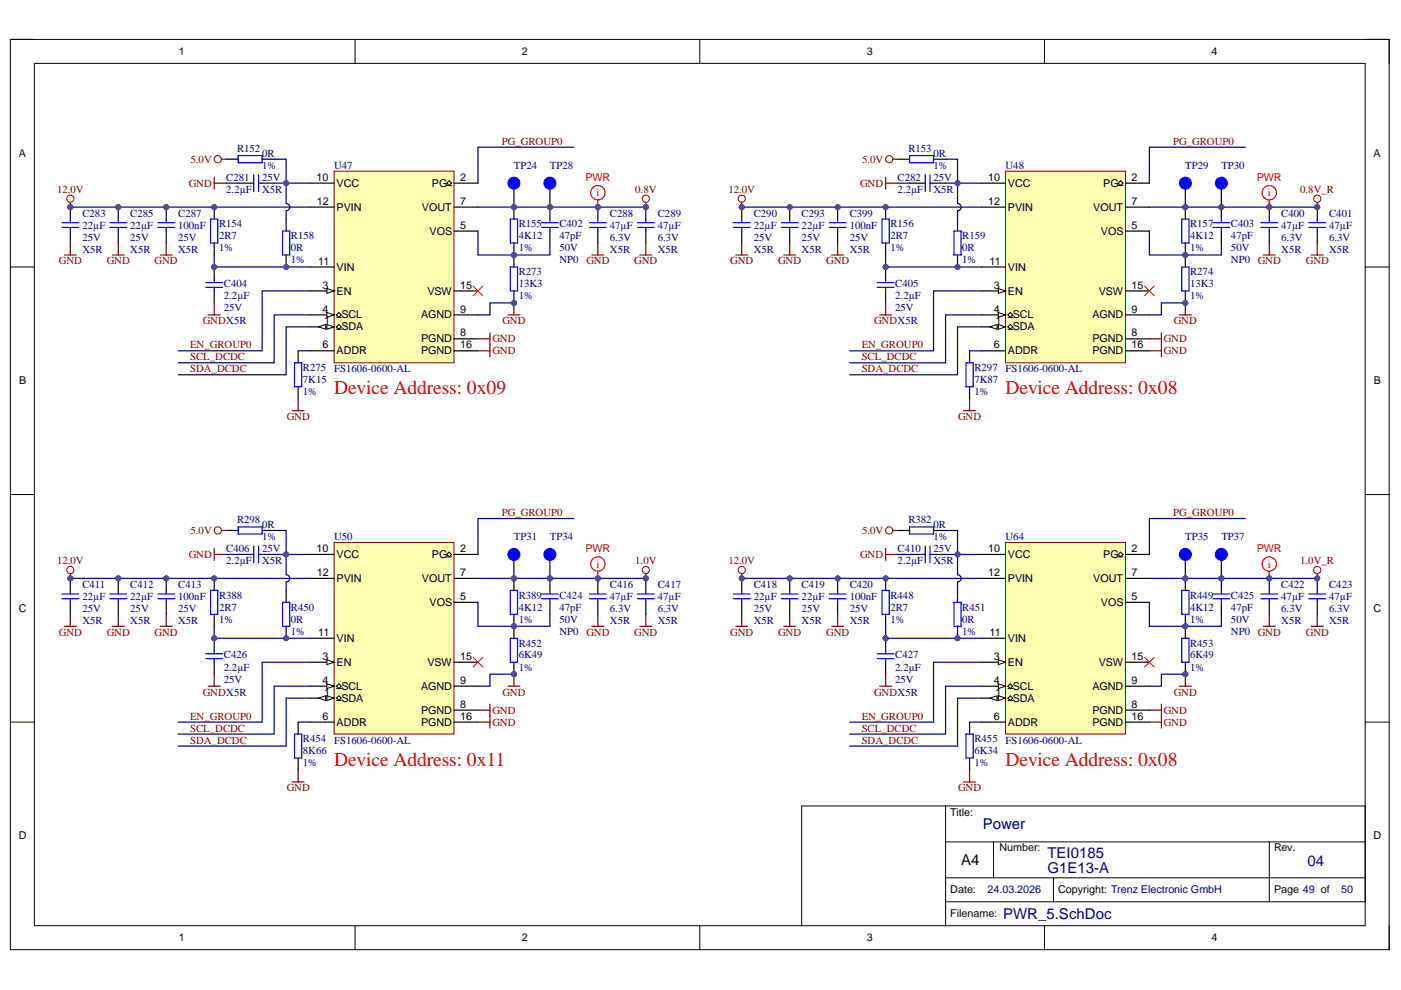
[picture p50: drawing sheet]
<svg xmlns="http://www.w3.org/2000/svg" width="297mm" height="210mm" viewBox="0 0 297 210" stroke-linecap="round" stroke-linejoin="round" font-family="sans-serif">
<defs><g id="words">
<g font-size="4.1" fill="#f00">
<text x="70.9" y="83.6">Device Address: 0x09</text>
<text x="213.2" y="83.6">Device Address: 0x08</text>
<text x="70.9" y="162.3">Device Address: 0x11</text>
<text x="213.2" y="162.3">Device Address: 0x08</text>
</g>
<g font-size="3.2" fill="#000080">
<text x="208.4" y="175.8">Power</text>
<text x="222.1" y="185.2">G1E13-A</text>
<text x="222.1" y="181.9">TEI0185</text>
<text x="277.2" y="183.6">04</text>
<text x="212.7" y="194.8">PWR_5.SchDoc</text>
</g>
<text font-size="3.2" x="203.8" y="183.4">A4</text>
<g font-size="2.3">
<text x="37.9" y="11.7">1</text>
<text x="110.7" y="11.7">2</text>
<text x="183.8" y="11.7">3</text>
<text x="256.8" y="11.7">4</text>
<text x="4" y="33.3">A</text>
<text x="291.2" y="33.3">A</text>
<text x="67.1" y="38.3">10</text>
<text x="71.4" y="39.6">VCC</text>
<text x="91.6" y="39.6">PG</text>
<text x="97.5" y="38.3">2</text>
<text x="209.5" y="38.3">10</text>
<text x="213.7" y="39.6">VCC</text>
<text x="233.9" y="39.6">PG</text>
<text x="239.9" y="38.3">2</text>
<text x="67.2" y="43.4">12</text>
<text x="71.4" y="44.7">PVIN</text>
<text x="89.5" y="44.7">VOUT</text>
<text x="97.5" y="43.4">7</text>
<text x="209.5" y="43.4">12</text>
<text x="213.7" y="44.7">PVIN</text>
<text x="231.8" y="44.7">VOUT</text>
<text x="239.9" y="43.4">7</text>
<text x="91.1" y="49.7">VOS</text>
<text x="97.5" y="48.5">5</text>
<text x="233.4" y="49.7">VOS</text>
<text x="239.9" y="48.5">5</text>
<text x="67.5" y="56.1">11</text>
<text x="71.4" y="57.4">VIN</text>
<text x="209.8" y="56.1">11</text>
<text x="213.7" y="57.4">VIN</text>
<text x="68.4" y="61.2">3</text>
<text x="71.4" y="62.5">EN</text>
<text x="90.6" y="62.5">VSW</text>
<text x="97.5" y="61.2">15</text>
<text x="210.7" y="61.2">3</text>
<text x="213.7" y="62.5">EN</text>
<text x="232.9" y="62.5">VSW</text>
<text x="239.9" y="61.2">15</text>
<text x="68.4" y="66.3">4</text>
<text x="68.7" y="68.8">1</text>
<text x="72.4" y="70.1">SDA</text>
<text x="72.4" y="67.5">SCL</text>
<text x="89.3" y="67.5">AGND</text>
<text x="97.5" y="71.3">8</text>
<text x="97.5" y="66.3">9</text>
<text x="210.7" y="66.3">4</text>
<text x="211.1" y="68.8">1</text>
<text x="214.7" y="70.1">SDA</text>
<text x="214.7" y="67.5">SCL</text>
<text x="231.6" y="67.5">AGND</text>
<text x="239.9" y="71.3">8</text>
<text x="239.9" y="66.3">9</text>
<text x="68.4" y="73.9">6</text>
<text x="71.4" y="75.1">ADDR</text>
<text x="89.3" y="72.6">PGND</text>
<text x="89.3" y="75.1">PGND</text>
<text x="97.5" y="73.9">16</text>
<text x="210.7" y="73.9">6</text>
<text x="213.7" y="75.1">ADDR</text>
<text x="231.6" y="72.6">PGND</text>
<text x="231.6" y="75.1">PGND</text>
<text x="239.9" y="73.9">16</text>
<text x="4.1" y="81.5">B</text>
<text x="291.3" y="81.5">B</text>
<text x="67.1" y="117.1">10</text>
<text x="71.4" y="118.3">VCC</text>
<text x="91.6" y="118.3">PG</text>
<text x="97.5" y="117.1">2</text>
<text x="209.5" y="117.1">10</text>
<text x="213.7" y="118.3">VCC</text>
<text x="233.9" y="118.3">PG</text>
<text x="239.9" y="117.1">2</text>
<text x="67.2" y="122.1">12</text>
<text x="71.4" y="123.4">PVIN</text>
<text x="89.5" y="123.4">VOUT</text>
<text x="97.5" y="122.1">7</text>
<text x="209.5" y="122.1">12</text>
<text x="213.7" y="123.4">PVIN</text>
<text x="231.8" y="123.4">VOUT</text>
<text x="239.9" y="122.1">7</text>
<text x="4" y="129.7">C</text>
<text x="91.1" y="128.5">VOS</text>
<text x="97.5" y="127.2">5</text>
<text x="233.4" y="128.5">VOS</text>
<text x="239.9" y="127.2">5</text>
<text x="291.2" y="129.7">C</text>
<text x="67.5" y="134.8">11</text>
<text x="71.4" y="136.1">VIN</text>
<text x="209.8" y="134.8">11</text>
<text x="213.7" y="136.1">VIN</text>
<text x="68.4" y="139.9">3</text>
<text x="71.4" y="141.2">EN</text>
<text x="90.6" y="141.2">VSW</text>
<text x="97.5" y="139.9">15</text>
<text x="210.7" y="139.9">3</text>
<text x="213.7" y="141.2">EN</text>
<text x="232.9" y="141.2">VSW</text>
<text x="239.9" y="139.9">15</text>
<text x="68.4" y="145">4</text>
<text x="68.7" y="147.5">1</text>
<text x="72.4" y="148.8">SDA</text>
<text x="72.4" y="146.2">SCL</text>
<text x="89.3" y="146.2">AGND</text>
<text x="97.5" y="145">9</text>
<text x="210.7" y="145">4</text>
<text x="211.1" y="147.5">1</text>
<text x="214.7" y="148.8">SDA</text>
<text x="214.7" y="146.2">SCL</text>
<text x="231.6" y="146.2">AGND</text>
<text x="239.9" y="145">9</text>
<text x="68.4" y="152.6">6</text>
<text x="71.4" y="153.9">ADDR</text>
<text x="89.3" y="151.3">PGND</text>
<text x="89.3" y="153.9">PGND</text>
<text x="97.5" y="150.1">8</text>
<text x="97.5" y="152.6">16</text>
<text x="210.7" y="152.6">6</text>
<text x="213.7" y="153.9">ADDR</text>
<text x="231.6" y="151.3">PGND</text>
<text x="231.6" y="153.9">PGND</text>
<text x="239.9" y="150.1">8</text>
<text x="239.9" y="152.6">16</text>
<text x="201.5" y="172.9">Title:</text>
<text x="4" y="178">D</text>
<text x="291.2" y="178">D</text>
<text x="211.9" y="180.5">Number:</text>
<text x="270.1" y="180.5">Rev.</text>
<text x="201.5" y="189.4">Date:</text>
<text x="224.4" y="189.4">Copyright: Trenz Electronic GmbH</text>
<text x="270.1" y="189.4">Page 49 of</text>
<text x="201.5" y="194.5">Filename:</text>
<text x="37.9" y="199.6">1</text>
<text x="110.7" y="199.6">2</text>
<text x="183.8" y="199.6">3</text>
<text x="256.8" y="199.6">4</text>
</g>
<g font-size="2.3" fill="#800000">
<text x="40.4" y="34.5">5.0V</text>
<text x="106.4" y="30.7">PG_GROUP0</text>
<text x="182.8" y="34.5">5.0V</text>
<text x="248.8" y="30.7">PG_GROUP0</text>
<text x="12.1" y="40.9">12.0V</text>
<text x="40" y="39.6">GND</text>
<text x="134.7" y="40.9">0.8V</text>
<text x="154.4" y="40.9">12.0V</text>
<text x="182.4" y="39.6">GND</text>
<text x="275.7" y="40.9">0.8V_R</text>
<text x="12.5" y="56.1">GND</text>
<text x="22.6" y="56.1">GND</text>
<text x="32.8" y="56.1">GND</text>
<text x="124.3" y="56.1">GND</text>
<text x="134.5" y="56.1">GND</text>
<text x="154.8" y="56.1">GND</text>
<text x="165" y="56.1">GND</text>
<text x="175.2" y="56.1">GND</text>
<text x="266.7" y="56.1">GND</text>
<text x="276.9" y="56.1">GND</text>
<text x="43" y="68.8">GNDX5R</text>
<text x="106.5" y="68.8">GND</text>
<text x="185.3" y="68.8">GNDX5R</text>
<text x="248.8" y="68.8">GND</text>
<text x="40.3" y="73.9">EN_GROUP0</text>
<text x="40.3" y="76.4">SCL_DCDC</text>
<text x="104.4" y="75.1">GND</text>
<text x="104.4" y="72.6">GND</text>
<text x="182.7" y="73.9">EN_GROUP0</text>
<text x="182.7" y="76.4">SCL_DCDC</text>
<text x="246.7" y="75.1">GND</text>
<text x="246.7" y="72.6">GND</text>
<text x="40.3" y="78.9">SDA_DCDC</text>
<text x="182.7" y="78.9">SDA_DCDC</text>
<text x="60.8" y="89.1">GND</text>
<text x="203.1" y="89.1">GND</text>
<text x="40.4" y="113.2">5.0V</text>
<text x="106.4" y="109.4">PG_GROUP0</text>
<text x="182.8" y="113.2">5.0V</text>
<text x="248.8" y="109.4">PG_GROUP0</text>
<text x="12.1" y="119.6">12.0V</text>
<text x="40" y="118.3">GND</text>
<text x="134.7" y="119.6">1.0V</text>
<text x="154.4" y="119.6">12.0V</text>
<text x="182.4" y="118.3">GND</text>
<text x="275.7" y="119.6">1.0V_R</text>
<text x="12.5" y="134.8">GND</text>
<text x="22.6" y="134.8">GND</text>
<text x="32.8" y="134.8">GND</text>
<text x="124.3" y="134.8">GND</text>
<text x="134.5" y="134.8">GND</text>
<text x="154.8" y="134.8">GND</text>
<text x="165" y="134.8">GND</text>
<text x="175.2" y="134.8">GND</text>
<text x="266.7" y="134.8">GND</text>
<text x="276.9" y="134.8">GND</text>
<text x="43" y="147.5">GNDX5R</text>
<text x="106.5" y="147.5">GND</text>
<text x="185.3" y="147.5">GNDX5R</text>
<text x="248.8" y="147.5">GND</text>
<text x="40.3" y="152.6">EN_GROUP0</text>
<text x="40.3" y="155.1">SCL_DCDC</text>
<text x="104.4" y="153.9">GND</text>
<text x="104.4" y="151.3">GND</text>
<text x="182.7" y="152.6">EN_GROUP0</text>
<text x="182.7" y="155.1">SCL_DCDC</text>
<text x="246.7" y="153.9">GND</text>
<text x="246.7" y="151.3">GND</text>
<text x="40.3" y="157.7">SDA_DCDC</text>
<text x="182.7" y="157.7">SDA_DCDC</text>
<text x="60.8" y="167.8">GND</text>
<text x="203.1" y="167.8">GND</text>
</g>
<g font-size="2.3" fill="#000080">
<text x="50.3" y="32.2">R152</text>
<text x="55.6" y="35.8">1%</text>
<text x="55.6" y="33.2">0R</text>
<text x="70.9" y="35.8">U47</text>
<text x="109" y="35.8">TP24</text>
<text x="116.6" y="35.8">TP28</text>
<text x="192.6" y="32.2">R153</text>
<text x="197.9" y="35.8">1%</text>
<text x="197.9" y="33.2">0R</text>
<text x="213.2" y="35.8">U48</text>
<text x="251.3" y="35.8">TP29</text>
<text x="259" y="35.8">TP30</text>
<text x="48" y="38.3">C281</text>
<text x="48" y="40.9">2.2µF</text>
<text x="55.6" y="38.3">25V</text>
<text x="55.6" y="40.9">X5R</text>
<text x="190.3" y="38.3">C282</text>
<text x="190.3" y="40.9">2.2µF</text>
<text x="197.9" y="38.3">25V</text>
<text x="197.9" y="40.9">X5R</text>
<text x="17.5" y="45.9">C283</text>
<text x="27.6" y="45.9">C285</text>
<text x="37.8" y="45.9">C287</text>
<text x="129.3" y="45.9">C288</text>
<text x="139.5" y="45.9">C289</text>
<text x="159.8" y="45.9">C290</text>
<text x="170" y="45.9">C293</text>
<text x="180.2" y="45.9">C399</text>
<text x="271.6" y="45.9">C400</text>
<text x="281.8" y="45.9">C401</text>
<text x="17.5" y="51">25V</text>
<text x="17.5" y="53.5">X5R</text>
<text x="17.5" y="48.5">22µF</text>
<text x="27.6" y="51">25V</text>
<text x="27.6" y="53.5">X5R</text>
<text x="27.6" y="48.5">22µF</text>
<text x="37.8" y="51">25V</text>
<text x="37.8" y="53.5">X5R</text>
<text x="37.8" y="48.5">100nF</text>
<text x="46.4" y="53.3">1%</text>
<text x="46.4" y="48.2">R154</text>
<text x="46.4" y="50.8">2R7</text>
<text x="61.7" y="50.8">R158</text>
<text x="61.7" y="53.3">0R</text>
<text x="110" y="53.3">1%</text>
<text x="110" y="48.2">R155</text>
<text x="110" y="50.8">4K12</text>
<text x="118.6" y="53.3">50V</text>
<text x="118.6" y="48.2">C402</text>
<text x="118.6" y="50.8">47pF</text>
<text x="129.3" y="51">6.3V</text>
<text x="129.3" y="53.5">X5R</text>
<text x="129.3" y="48.5">47µF</text>
<text x="139.5" y="51">6.3V</text>
<text x="139.5" y="53.5">X5R</text>
<text x="139.5" y="48.5">47µF</text>
<text x="159.8" y="51">25V</text>
<text x="159.8" y="53.5">X5R</text>
<text x="159.8" y="48.5">22µF</text>
<text x="170" y="51">25V</text>
<text x="170" y="53.5">X5R</text>
<text x="170" y="48.5">22µF</text>
<text x="180.2" y="51">25V</text>
<text x="180.2" y="53.5">X5R</text>
<text x="180.2" y="48.5">100nF</text>
<text x="188.8" y="53.3">1%</text>
<text x="188.8" y="48.2">R156</text>
<text x="188.8" y="50.8">2R7</text>
<text x="204" y="50.8">R159</text>
<text x="204" y="53.3">0R</text>
<text x="252.3" y="53.3">1%</text>
<text x="252.3" y="48.2">R157</text>
<text x="252.3" y="50.8">4K12</text>
<text x="261" y="53.3">50V</text>
<text x="261" y="48.2">C403</text>
<text x="261" y="50.8">47pF</text>
<text x="271.6" y="51">6.3V</text>
<text x="271.6" y="53.5">X5R</text>
<text x="271.6" y="48.5">47µF</text>
<text x="281.8" y="51">6.3V</text>
<text x="281.8" y="53.5">X5R</text>
<text x="281.8" y="48.5">47µF</text>
<text x="61.7" y="55.8">1%</text>
<text x="110" y="58.4">R273</text>
<text x="118.6" y="55.8">NP0</text>
<text x="204" y="55.8">1%</text>
<text x="252.3" y="58.4">R274</text>
<text x="261" y="55.8">NP0</text>
<text x="47.5" y="60.9">C404</text>
<text x="47.5" y="63.5">2.2µF</text>
<text x="110" y="63.5">1%</text>
<text x="110" y="60.9">13K3</text>
<text x="189.8" y="60.9">C405</text>
<text x="189.8" y="63.5">2.2µF</text>
<text x="252.3" y="63.5">1%</text>
<text x="252.3" y="60.9">13K3</text>
<text x="47.5" y="66">25V</text>
<text x="189.8" y="66">25V</text>
<text x="64.2" y="83.8">1%</text>
<text x="64.2" y="78.7">R275</text>
<text x="64.2" y="81.2">7K15</text>
<text x="70.9" y="78.9">FS1606-0600-AL</text>
<text x="206.6" y="83.8">1%</text>
<text x="206.6" y="78.7">R297</text>
<text x="206.6" y="81.2">7K87</text>
<text x="213.2" y="78.9">FS1606-0600-AL</text>
<text x="50.3" y="110.9">R298</text>
<text x="55.6" y="111.9">0R</text>
<text x="192.6" y="110.9">R382</text>
<text x="197.9" y="111.9">0R</text>
<text x="48" y="117.1">C406</text>
<text x="48" y="119.6">2.2µF</text>
<text x="55.6" y="117.1">25V</text>
<text x="55.6" y="119.6">X5R</text>
<text x="55.6" y="114.5">1%</text>
<text x="70.9" y="114.5">U50</text>
<text x="109" y="114.5">TP31</text>
<text x="116.6" y="114.5">TP34</text>
<text x="190.3" y="117.1">C410</text>
<text x="190.3" y="119.6">2.2µF</text>
<text x="197.9" y="117.1">25V</text>
<text x="197.9" y="119.6">X5R</text>
<text x="197.9" y="114.5">1%</text>
<text x="213.2" y="114.5">U64</text>
<text x="251.3" y="114.5">TP35</text>
<text x="259" y="114.5">TP37</text>
<text x="17.5" y="124.7">C411</text>
<text x="27.6" y="124.7">C412</text>
<text x="37.8" y="124.7">C413</text>
<text x="129.3" y="124.7">C416</text>
<text x="139.5" y="124.7">C417</text>
<text x="159.8" y="124.7">C418</text>
<text x="170" y="124.7">C419</text>
<text x="180.2" y="124.7">C420</text>
<text x="271.6" y="124.7">C422</text>
<text x="281.8" y="124.7">C423</text>
<text x="17.5" y="129.7">25V</text>
<text x="17.5" y="127.2">22µF</text>
<text x="27.6" y="129.7">25V</text>
<text x="27.6" y="127.2">22µF</text>
<text x="37.8" y="129.7">25V</text>
<text x="37.8" y="127.2">100nF</text>
<text x="46.4" y="126.9">R388</text>
<text x="46.4" y="129.5">2R7</text>
<text x="61.7" y="129.5">R450</text>
<text x="110" y="126.9">R389</text>
<text x="110" y="129.5">4K12</text>
<text x="118.6" y="126.9">C424</text>
<text x="118.6" y="129.5">47pF</text>
<text x="129.3" y="129.7">6.3V</text>
<text x="129.3" y="127.2">47µF</text>
<text x="139.5" y="129.7">6.3V</text>
<text x="139.5" y="127.2">47µF</text>
<text x="159.8" y="129.7">25V</text>
<text x="159.8" y="127.2">22µF</text>
<text x="170" y="129.7">25V</text>
<text x="170" y="127.2">22µF</text>
<text x="180.2" y="129.7">25V</text>
<text x="180.2" y="127.2">100nF</text>
<text x="188.8" y="126.9">R448</text>
<text x="188.8" y="129.5">2R7</text>
<text x="204" y="129.5">R451</text>
<text x="252.3" y="126.9">R449</text>
<text x="252.3" y="129.5">4K12</text>
<text x="261" y="126.9">C425</text>
<text x="261" y="129.5">47pF</text>
<text x="271.6" y="129.7">6.3V</text>
<text x="271.6" y="127.2">47µF</text>
<text x="281.8" y="129.7">6.3V</text>
<text x="281.8" y="127.2">47µF</text>
<text x="17.5" y="132.3">X5R</text>
<text x="27.6" y="132.3">X5R</text>
<text x="37.8" y="132.3">X5R</text>
<text x="46.4" y="132">1%</text>
<text x="61.7" y="134.5">1%</text>
<text x="61.7" y="132">0R</text>
<text x="110" y="132">1%</text>
<text x="110" y="137.1">R452</text>
<text x="118.6" y="132">50V</text>
<text x="118.6" y="134.5">NP0</text>
<text x="129.3" y="132.3">X5R</text>
<text x="139.5" y="132.3">X5R</text>
<text x="159.8" y="132.3">X5R</text>
<text x="170" y="132.3">X5R</text>
<text x="180.2" y="132.3">X5R</text>
<text x="188.8" y="132">1%</text>
<text x="204" y="134.5">1%</text>
<text x="204" y="132">0R</text>
<text x="252.3" y="132">1%</text>
<text x="252.3" y="137.1">R453</text>
<text x="261" y="132">50V</text>
<text x="261" y="134.5">NP0</text>
<text x="271.6" y="132.3">X5R</text>
<text x="281.8" y="132.3">X5R</text>
<text x="47.5" y="139.6">C426</text>
<text x="47.5" y="142.2">2.2µF</text>
<text x="110" y="142.2">1%</text>
<text x="110" y="139.6">6K49</text>
<text x="189.8" y="139.6">C427</text>
<text x="189.8" y="142.2">2.2µF</text>
<text x="252.3" y="142.2">1%</text>
<text x="252.3" y="139.6">6K49</text>
<text x="47.5" y="144.7">25V</text>
<text x="189.8" y="144.7">25V</text>
<text x="64.2" y="157.4">R454</text>
<text x="64.2" y="159.9">8K66</text>
<text x="70.9" y="157.7">FS1606-0600-AL</text>
<text x="206.6" y="157.4">R455</text>
<text x="206.6" y="159.9">6K34</text>
<text x="213.2" y="157.7">FS1606-0600-AL</text>
<text x="64.2" y="162.5">1%</text>
<text x="206.6" y="162.5">1%</text>
<text x="209.4" y="189.4">24.03.2026</text>
<text x="284.3" y="189.4">50</text>
</g>
<g font-size="2.3" fill="#f00">
<text x="124.1" y="38.3">PWR</text>
<text x="126.5" y="41.6">i</text>
<text x="266.4" y="38.3">PWR</text>
<text x="268.8" y="41.6">i</text>
<text x="124.1" y="117.1">PWR</text>
<text x="266.4" y="117.1">PWR</text>
<text x="126.5" y="120.3">i</text>
<text x="268.8" y="120.3">i</text>
</g>
</g></defs>
<path d="M2.2 8.4h292.3v193h-292.3z" fill="none" stroke="#000" stroke-width=".21"/>
<path d="M7.3 13.4h282.1v182.9h-282.1z" fill-rule="evenodd" fill="#fff"/>
<g fill="none" stroke="#000" stroke-width=".21">
<path d="M2.2 8.4h5.1M7.3 13.4h282.1v182.9h-282.1zM75.3 8.4v5M148.4 8.4v5M221.4 8.4v5M289.4 8.4h5.1v5M2.2 56.6h5.1M289.4 56.6h5.1M2.2 104.9h5.1M289.4 104.9h5.1M2.2 153.1h5.1M289.4 153.1h5.1"/>
<path d="M200.5 170.9v25.4M200.5 178.5h88.9M210.6 178.5v7.6M269.1 178.5v12.7M75.3 196.3v5.1M148.4 196.3v5.1M200.5 191.2h88.9v-20.3h-119.4v25.4M200.5 186.1h88.9M221.4 196.3v5.1M223.4 186.1v5.1M294.5 196.3v5.1"/>
</g>
<circle cx="136.9" cy="42.1" r=".76" fill="none" stroke="#800000" stroke-width=".21"/>
<path d="M136.9 42.9v1" fill="none" stroke="#800000" stroke-width=".25"/>
<circle cx="136.9" cy="43.9" r=".51" fill="#4c4c94"/>
<circle cx="136.9" cy="43.9" r=".51" fill="none" stroke="#4c4c94" stroke-width=".21"/>
<circle cx="136.9" cy="120.9" r=".76" fill="none" stroke="#800000" stroke-width=".21"/>
<path d="M136.9 121.6v1" fill="none" stroke="#800000" stroke-width=".25"/>
<circle cx="136.9" cy="122.6" r=".51" fill="#4c4c94"/>
<circle cx="136.9" cy="122.6" r=".51" fill="none" stroke="#4c4c94" stroke-width=".21"/>
<circle cx="109" cy="122.6" r=".51" fill="#4c4c94"/>
<circle cx="109" cy="122.6" r=".51" fill="none" stroke="#4c4c94" stroke-width=".21"/>
<path d="M109 117.6v5" fill="none" stroke="#000" stroke-width=".25"/>
<circle cx="109" cy="122.6" r=".51" fill="#4c4c94"/>
<circle cx="109" cy="122.6" r=".51" fill="none" stroke="#4c4c94" stroke-width=".21"/>
<circle cx="109" cy="117.6" r="1.27" fill="#00f"/>
<circle cx="109" cy="117.6" r="1.27" fill="none" stroke="#00f" stroke-width=".21"/>
<circle cx="116.6" cy="122.6" r=".51" fill="#4c4c94"/>
<circle cx="116.6" cy="122.6" r=".51" fill="none" stroke="#4c4c94" stroke-width=".21"/>
<path d="M116.6 117.6v5" fill="none" stroke="#000" stroke-width=".25"/>
<circle cx="116.6" cy="122.6" r=".51" fill="#4c4c94"/>
<circle cx="116.6" cy="122.6" r=".51" fill="none" stroke="#4c4c94" stroke-width=".21"/>
<circle cx="116.6" cy="117.6" r="1.27" fill="#00f"/>
<circle cx="116.6" cy="117.6" r="1.27" fill="none" stroke="#00f" stroke-width=".21"/>
<path d="M70.8 115h25.5v40.6h-25.5z" fill-rule="evenodd" fill="#ffffb0"/>
<path d="M70.8 115h25.5v40.6h-25.5z" fill="none" stroke="#800000" stroke-width=".21"/>
<path d="M65.7 148h5.1" fill="none" stroke="#000" stroke-width=".25"/>
<path d="M69.3 147.5l1.5 .5-1.5 .5z" fill="#f8fcff"/>
<path d="M69.3 147.5l1.5 .5-1.5 .5z" fill="none" stroke="#000" stroke-width=".21"/>
<path d="M67.5 148l1.6-.5v1z" fill="#f8fcff"/>
<path d="M94.7 117.6l.5-.6 .5 .6-.5 .5zM94.7 118.1h1M67.5 148l1.6-.5v1zM71.3 148l.6-.5 .5 .5-.5 .5zM71.3 148.5h1.1" fill="none" stroke="#000" stroke-width=".21"/>
<path d="M96.3 117.6h5M65.7 140.4h5.1" fill="none" stroke="#000" stroke-width=".25"/>
<path d="M69.3 139.9l1.5 .5-1.5 .5z" fill="#f8fcff"/>
<path d="M69.3 139.9l1.5 .5-1.5 .5z" fill="none" stroke="#000" stroke-width=".21"/>
<path d="M65.7 145.5h5.1" fill="none" stroke="#000" stroke-width=".25"/>
<path d="M69.3 145l1.5 .5-1.5 .5z" fill="#f8fcff"/>
<path d="M69.3 145l1.5 .5-1.5 .5zM71.3 145.5l.6-.5 .5 .5-.5 .5zM71.3 146h1.1" fill="none" stroke="#000" stroke-width=".21"/>
<path d="M65.7 117.6h5.1M65.7 122.6h5.1M65.7 135.3h5.1M96.3 127.7h5M96.3 122.6h5M65.7 153.1h5.1M96.3 153.1h5M96.3 150.6h5M96.3 145.5h5M96.3 140.4h5" fill="none" stroke="#000" stroke-width=".25"/>
<circle cx="14.9" cy="120.9" r=".76" fill="none" stroke="#800000" stroke-width=".21"/>
<path d="M14.9 121.6v1" fill="none" stroke="#800000" stroke-width=".25"/>
<circle cx="14.9" cy="122.6" r=".51" fill="#4c4c94"/>
<circle cx="14.9" cy="122.6" r=".51" fill="none" stroke="#4c4c94" stroke-width=".21"/>
<circle cx="35.2" cy="122.6" r=".51" fill="#4c4c94"/>
<circle cx="35.2" cy="122.6" r=".51" fill="none" stroke="#4c4c94" stroke-width=".21"/>
<path d="M35.2 122.6v2.6" fill="none" stroke="#000" stroke-width=".25"/>
<circle cx="35.2" cy="122.6" r=".51" fill="#4c4c94"/>
<circle cx="35.2" cy="122.6" r=".51" fill="none" stroke="#4c4c94" stroke-width=".21"/>
<path d="M35.2 127.7v2.6" fill="none" stroke="#000" stroke-width=".25"/>
<path d="M33.5 126.9h3.5M33.5 125.9h3.5M35.2 125.2v.7M35.2 126.9v.8" fill="none" stroke="#00f" stroke-width=".25"/>
<path d="M34 132.8h2.5M35.2 130.3v2.5" fill="none" stroke="#800000" stroke-width=".25"/>
<circle cx="14.9" cy="122.6" r=".51" fill="#4c4c94"/>
<circle cx="14.9" cy="122.6" r=".51" fill="none" stroke="#4c4c94" stroke-width=".21"/>
<path d="M14.9 122.6v2.6" fill="none" stroke="#000" stroke-width=".25"/>
<circle cx="14.9" cy="122.6" r=".51" fill="#4c4c94"/>
<circle cx="14.9" cy="122.6" r=".51" fill="none" stroke="#4c4c94" stroke-width=".21"/>
<path d="M14.9 127.7v2.6" fill="none" stroke="#000" stroke-width=".25"/>
<path d="M13.1 126.9h3.6M13.1 125.9h3.6M14.9 125.2v.7M14.9 126.9v.8" fill="none" stroke="#00f" stroke-width=".25"/>
<path d="M23.8 132.8h2.6M25.1 130.3v2.5" fill="none" stroke="#800000" stroke-width=".25"/>
<circle cx="25.1" cy="122.6" r=".51" fill="#4c4c94"/>
<circle cx="25.1" cy="122.6" r=".51" fill="none" stroke="#4c4c94" stroke-width=".21"/>
<path d="M25.1 122.6v2.6" fill="none" stroke="#000" stroke-width=".25"/>
<circle cx="25.1" cy="122.6" r=".51" fill="#4c4c94"/>
<circle cx="25.1" cy="122.6" r=".51" fill="none" stroke="#4c4c94" stroke-width=".21"/>
<path d="M25.1 127.7v2.6" fill="none" stroke="#000" stroke-width=".25"/>
<path d="M23.3 126.9h3.6M23.3 125.9h3.6M25.1 125.2v.7M25.1 126.9v.8" fill="none" stroke="#00f" stroke-width=".25"/>
<path d="M13.6 132.8h2.6M14.9 130.3v2.5M125.5 132.8h2.5M126.8 130.3v2.5M135.7 132.8h2.5M136.9 130.3v2.5M101.3 153.1h2.6M101.3 150.6h2.6M103.9 149.3v5.1" fill="none" stroke="#800000" stroke-width=".25"/>
<circle cx="136.9" cy="122.6" r=".51" fill="#4c4c94"/>
<circle cx="136.9" cy="122.6" r=".51" fill="none" stroke="#4c4c94" stroke-width=".21"/>
<path d="M136.9 122.6v2.6" fill="none" stroke="#000" stroke-width=".25"/>
<circle cx="136.9" cy="122.6" r=".51" fill="#4c4c94"/>
<circle cx="136.9" cy="122.6" r=".51" fill="none" stroke="#4c4c94" stroke-width=".21"/>
<path d="M136.9 127.7v2.6" fill="none" stroke="#000" stroke-width=".25"/>
<path d="M135.1 126.9h3.6M135.1 125.9h3.6M136.9 125.2v.7M136.9 126.9v.8" fill="none" stroke="#00f" stroke-width=".25"/>
<circle cx="126.8" cy="122.6" r=".51" fill="#4c4c94"/>
<circle cx="126.8" cy="122.6" r=".51" fill="none" stroke="#4c4c94" stroke-width=".21"/>
<path d="M126.8 122.6v2.6" fill="none" stroke="#000" stroke-width=".25"/>
<circle cx="126.8" cy="122.6" r=".51" fill="#4c4c94"/>
<circle cx="126.8" cy="122.6" r=".51" fill="none" stroke="#4c4c94" stroke-width=".21"/>
<path d="M126.8 127.7v2.6" fill="none" stroke="#000" stroke-width=".25"/>
<path d="M125 126.9h3.5M125 125.9h3.5M126.8 125.2v.7M126.8 126.9v.8" fill="none" stroke="#00f" stroke-width=".25"/>
<g fill="none" stroke="#f00" stroke-width=".25">
<path d="M126.8 121.1v1.5"/>
<circle cx="126.8" cy="119.6" r="1.52"/>
</g>
<circle cx="126.8" cy="122.6" r=".51" fill="#4c4c94"/>
<circle cx="126.8" cy="122.6" r=".51" fill="none" stroke="#4c4c94" stroke-width=".21"/>
<path d="M100.3 139.4l2.1 2M102.4 139.4l-2.1 2" fill="none" stroke="#f00" stroke-width=".21"/>
<path d="M50.5 117.6h2.5M55.6 117.6h2.5" fill="none" stroke="#000" stroke-width=".25"/>
<path d="M53 117.6h.8M53.8 115.8v3.5M54.8 115.8v3.5M54.8 117.6h.8" fill="none" stroke="#00f" stroke-width=".25"/>
<path d="M45.4 116.3v2.5M45.4 117.6h2.6" fill="none" stroke="#800000" stroke-width=".25"/>
<circle cx="116.6" cy="122.6" r=".51" fill="#4c4c94"/>
<circle cx="116.6" cy="122.6" r=".51" fill="none" stroke="#4c4c94" stroke-width=".21"/>
<path d="M116.6 122.6v2.6" fill="none" stroke="#000" stroke-width=".25"/>
<circle cx="116.6" cy="122.6" r=".51" fill="#4c4c94"/>
<circle cx="116.6" cy="122.6" r=".51" fill="none" stroke="#4c4c94" stroke-width=".21"/>
<path d="M116.6 127.7v2.6" fill="none" stroke="#000" stroke-width=".25"/>
<path d="M114.8 126.9h3.6M114.8 125.9h3.6M116.6 125.2v.7M116.6 126.9v.8" fill="none" stroke="#00f" stroke-width=".25"/>
<circle cx="109" cy="122.6" r=".51" fill="#4c4c94"/>
<circle cx="109" cy="122.6" r=".51" fill="none" stroke="#4c4c94" stroke-width=".21"/>
<circle cx="109" cy="132.8" r=".51" fill="#4c4c94"/>
<circle cx="109" cy="132.8" r=".51" fill="none" stroke="#4c4c94" stroke-width=".21"/>
<path d="M109 122.6v2.6" fill="none" stroke="#000" stroke-width=".25"/>
<circle cx="109" cy="122.6" r=".51" fill="#4c4c94"/>
<circle cx="109" cy="122.6" r=".51" fill="none" stroke="#4c4c94" stroke-width=".21"/>
<path d="M109 130.3v2.5" fill="none" stroke="#000" stroke-width=".25"/>
<circle cx="109" cy="132.8" r=".51" fill="#4c4c94"/>
<circle cx="109" cy="132.8" r=".51" fill="none" stroke="#4c4c94" stroke-width=".21"/>
<path d="M108.2 125.2h1.5v5.1h-1.5z" fill="none" stroke="#00f" stroke-width=".25"/>
<path d="M107.7 145.5h2.5M109 142.9v2.6" fill="none" stroke="#800000" stroke-width=".25"/>
<circle cx="109" cy="142.9" r=".51" fill="#4c4c94"/>
<circle cx="109" cy="142.9" r=".51" fill="none" stroke="#4c4c94" stroke-width=".21"/>
<circle cx="109" cy="142.9" r=".51" fill="#4c4c94"/>
<circle cx="109" cy="142.9" r=".51" fill="none" stroke="#4c4c94" stroke-width=".21"/>
<circle cx="109" cy="132.8" r=".51" fill="#4c4c94"/>
<circle cx="109" cy="132.8" r=".51" fill="none" stroke="#4c4c94" stroke-width=".21"/>
<path d="M109 140.4v2.5" fill="none" stroke="#000" stroke-width=".25"/>
<circle cx="109" cy="142.9" r=".51" fill="#4c4c94"/>
<circle cx="109" cy="142.9" r=".51" fill="none" stroke="#4c4c94" stroke-width=".21"/>
<path d="M109 132.8v2.5" fill="none" stroke="#000" stroke-width=".25"/>
<circle cx="109" cy="132.8" r=".51" fill="#4c4c94"/>
<circle cx="109" cy="132.8" r=".51" fill="none" stroke="#4c4c94" stroke-width=".21"/>
<path d="M108.2 135.3h1.5v5.1h-1.5z" fill="none" stroke="#00f" stroke-width=".25"/>
<circle cx="45.4" cy="122.6" r=".51" fill="#4c4c94"/>
<circle cx="45.4" cy="122.6" r=".51" fill="none" stroke="#4c4c94" stroke-width=".21"/>
<path d="M45.4 122.6v2.6" fill="none" stroke="#000" stroke-width=".25"/>
<circle cx="45.4" cy="122.6" r=".51" fill="#4c4c94"/>
<circle cx="45.4" cy="122.6" r=".51" fill="none" stroke="#4c4c94" stroke-width=".21"/>
<path d="M45.4 130.3v2.5" fill="none" stroke="#000" stroke-width=".25"/>
<path d="M44.7 125.2h1.5v5.1h-1.5z" fill="none" stroke="#00f" stroke-width=".25"/>
<circle cx="45.4" cy="135.3" r=".51" fill="#4c4c94"/>
<circle cx="45.4" cy="135.3" r=".51" fill="none" stroke="#4c4c94" stroke-width=".21"/>
<path d="M45.4 135.3v2.6M45.4 140.4v2.5" fill="none" stroke="#000" stroke-width=".25"/>
<circle cx="45.4" cy="135.3" r=".51" fill="#4c4c94"/>
<circle cx="45.4" cy="135.3" r=".51" fill="none" stroke="#4c4c94" stroke-width=".21"/>
<path d="M43.6 138.6h3.6M43.6 139.6h3.6M45.4 137.9v.7M45.4 139.6v.8M62.4 155.6h1.6v5.1h-1.6z" fill="none" stroke="#00f" stroke-width=".25"/>
<path d="M44.1 145.5h2.6M45.4 142.9v2.6M61.9 165.8h2.6M63.2 163.3v2.5" fill="none" stroke="#800000" stroke-width=".25"/>
<path d="M63.2 153.1v2.5M63.2 160.7v2.6" fill="none" stroke="#000" stroke-width=".25"/>
<circle cx="60.7" cy="135.3" r=".51" fill="#4c4c94"/>
<circle cx="60.7" cy="135.3" r=".51" fill="none" stroke="#4c4c94" stroke-width=".21"/>
<path d="M60.7 125.2v2.5M60.7 132.8v2.5" fill="none" stroke="#000" stroke-width=".25"/>
<circle cx="60.7" cy="135.3" r=".51" fill="#4c4c94"/>
<circle cx="60.7" cy="135.3" r=".51" fill="none" stroke="#4c4c94" stroke-width=".21"/>
<path d="M50.5 111.7h5.1v1.5h-5.1zM59.9 127.7h1.5v5.1h-1.5z" fill="none" stroke="#00f" stroke-width=".25"/>
<path d="M48 112.5h2.5M55.6 112.5h2.5" fill="none" stroke="#000" stroke-width=".25"/>
<circle cx="46.2" cy="112.5" r=".76" fill="none" stroke="#800000" stroke-width=".21"/>
<path d="M46.9 112.5h1.1" fill="none" stroke="#800000" stroke-width=".25"/>
<path d="M48 117.6h2.5M58.1 117.6h7.6M121.7 109.9h-20.4v7.7" fill="none" stroke="#000080" stroke-width=".25"/>
<circle cx="60.7" cy="117.6" r=".51" fill="#4c4c94"/>
<circle cx="60.7" cy="117.6" r=".51" fill="none" stroke="#4c4c94" stroke-width=".21"/>
<path d="M101.3 122.6h35.6" fill="none" stroke="#000080" stroke-width=".25"/>
<circle cx="109" cy="122.6" r=".51" fill="#4c4c94"/>
<circle cx="109" cy="122.6" r=".51" fill="none" stroke="#4c4c94" stroke-width=".21"/>
<circle cx="116.6" cy="122.6" r=".51" fill="#4c4c94"/>
<circle cx="116.6" cy="122.6" r=".51" fill="none" stroke="#4c4c94" stroke-width=".21"/>
<circle cx="126.8" cy="122.6" r=".51" fill="#4c4c94"/>
<circle cx="126.8" cy="122.6" r=".51" fill="none" stroke="#4c4c94" stroke-width=".21"/>
<circle cx="136.9" cy="122.6" r=".51" fill="#4c4c94"/>
<circle cx="136.9" cy="122.6" r=".51" fill="none" stroke="#4c4c94" stroke-width=".21"/>
<path d="M45.4 132.8v2.5M65.7 140.4h-10.1v12.7h-17.8" fill="none" stroke="#000080" stroke-width=".25"/>
<circle cx="45.4" cy="135.3" r=".51" fill="#4c4c94"/>
<circle cx="45.4" cy="135.3" r=".51" fill="none" stroke="#4c4c94" stroke-width=".21"/>
<path d="M45.4 135.3h20.3" fill="none" stroke="#000080" stroke-width=".25"/>
<circle cx="60.7" cy="135.3" r=".51" fill="#4c4c94"/>
<circle cx="60.7" cy="135.3" r=".51" fill="none" stroke="#4c4c94" stroke-width=".21"/>
<circle cx="45.4" cy="135.3" r=".51" fill="#4c4c94"/>
<circle cx="45.4" cy="135.3" r=".51" fill="none" stroke="#4c4c94" stroke-width=".21"/>
<path d="M14.9 122.6h50.8" fill="none" stroke="#000080" stroke-width=".25"/>
<circle cx="14.9" cy="122.6" r=".51" fill="#4c4c94"/>
<circle cx="14.9" cy="122.6" r=".51" fill="none" stroke="#4c4c94" stroke-width=".21"/>
<circle cx="25.1" cy="122.6" r=".51" fill="#4c4c94"/>
<circle cx="25.1" cy="122.6" r=".51" fill="none" stroke="#4c4c94" stroke-width=".21"/>
<circle cx="35.2" cy="122.6" r=".51" fill="#4c4c94"/>
<circle cx="35.2" cy="122.6" r=".51" fill="none" stroke="#4c4c94" stroke-width=".21"/>
<circle cx="45.4" cy="122.6" r=".51" fill="#4c4c94"/>
<circle cx="45.4" cy="122.6" r=".51" fill="none" stroke="#4c4c94" stroke-width=".21"/>
<path d="M60.7 117.6v4.3a.76 .76 0 0 1 .7 .7 .76 .76 0 0 1-.7 .8v1.8M65.7 145.5h-7.6v10.1h-20.3M65.7 148h-5v10.2h-22.9" fill="none" stroke="#000080" stroke-width=".25"/>
<circle cx="60.7" cy="117.6" r=".51" fill="#4c4c94"/>
<circle cx="60.7" cy="117.6" r=".51" fill="none" stroke="#4c4c94" stroke-width=".21"/>
<path d="M58.1 112.5h2.6v5.1" fill="none" stroke="#000080" stroke-width=".25"/>
<circle cx="60.7" cy="117.6" r=".51" fill="#4c4c94"/>
<circle cx="60.7" cy="117.6" r=".51" fill="none" stroke="#4c4c94" stroke-width=".21"/>
<path d="M109 142.9h-5.1v2.6h-2.6" fill="none" stroke="#000080" stroke-width=".25"/>
<circle cx="109" cy="142.9" r=".51" fill="#4c4c94"/>
<circle cx="109" cy="142.9" r=".51" fill="none" stroke="#4c4c94" stroke-width=".21"/>
<path d="M101.3 127.7v5.1h15.3v-2.5" fill="none" stroke="#000080" stroke-width=".25"/>
<circle cx="109" cy="132.8" r=".51" fill="#4c4c94"/>
<circle cx="109" cy="132.8" r=".51" fill="none" stroke="#4c4c94" stroke-width=".21"/>
<path d="M63.2 153.1h2.5" fill="none" stroke="#000080" stroke-width=".25"/>
<circle cx="279.3" cy="120.9" r=".76" fill="none" stroke="#800000" stroke-width=".21"/>
<path d="M279.3 121.6v1" fill="none" stroke="#800000" stroke-width=".25"/>
<circle cx="279.3" cy="122.6" r=".51" fill="#4c4c94"/>
<circle cx="279.3" cy="122.6" r=".51" fill="none" stroke="#4c4c94" stroke-width=".21"/>
<circle cx="251.3" cy="122.6" r=".51" fill="#4c4c94"/>
<circle cx="251.3" cy="122.6" r=".51" fill="none" stroke="#4c4c94" stroke-width=".21"/>
<path d="M251.3 117.6v5" fill="none" stroke="#000" stroke-width=".25"/>
<circle cx="251.3" cy="122.6" r=".51" fill="#4c4c94"/>
<circle cx="251.3" cy="122.6" r=".51" fill="none" stroke="#4c4c94" stroke-width=".21"/>
<circle cx="251.3" cy="117.6" r="1.27" fill="#00f"/>
<circle cx="251.3" cy="117.6" r="1.27" fill="none" stroke="#00f" stroke-width=".21"/>
<circle cx="258.9" cy="122.6" r=".51" fill="#4c4c94"/>
<circle cx="258.9" cy="122.6" r=".51" fill="none" stroke="#4c4c94" stroke-width=".21"/>
<path d="M258.9 117.6v5" fill="none" stroke="#000" stroke-width=".25"/>
<circle cx="258.9" cy="122.6" r=".51" fill="#4c4c94"/>
<circle cx="258.9" cy="122.6" r=".51" fill="none" stroke="#4c4c94" stroke-width=".21"/>
<circle cx="258.9" cy="117.6" r="1.27" fill="#00f"/>
<circle cx="258.9" cy="117.6" r="1.27" fill="none" stroke="#00f" stroke-width=".21"/>
<path d="M213.2 115h25.4v40.6h-25.4z" fill-rule="evenodd" fill="#ffffb0"/>
<path d="M213.2 115h25.4v40.6h-25.4z" fill="none" stroke="#800000" stroke-width=".21"/>
<path d="M208.1 148h5.1" fill="none" stroke="#000" stroke-width=".25"/>
<path d="M211.7 147.5l1.5 .5-1.5 .5z" fill="#f8fcff"/>
<path d="M211.7 147.5l1.5 .5-1.5 .5z" fill="none" stroke="#000" stroke-width=".21"/>
<path d="M209.9 148l1.5-.5v1z" fill="#f8fcff"/>
<path d="M237.1 117.6l.5-.5 .5 .5-.5 .5zM237.1 118.1h1M209.9 148l1.5-.5v1zM213.7 148l.5-.5 .5 .5-.5 .5zM213.7 148.5h1" fill="none" stroke="#000" stroke-width=".21"/>
<path d="M238.6 117.6h5.1M208.1 140.4h5.1" fill="none" stroke="#000" stroke-width=".25"/>
<path d="M211.7 139.9l1.5 .5-1.5 .5z" fill="#f8fcff"/>
<path d="M211.7 139.9l1.5 .5-1.5 .5z" fill="none" stroke="#000" stroke-width=".21"/>
<path d="M208.1 145.5h5.1" fill="none" stroke="#000" stroke-width=".25"/>
<path d="M211.7 145l1.5 .5-1.5 .5z" fill="#f8fcff"/>
<path d="M211.7 145l1.5 .5-1.5 .5zM213.7 145.5l.5-.5 .5 .5-.5 .5zM213.7 146h1" fill="none" stroke="#000" stroke-width=".21"/>
<path d="M208.1 117.6h5.1M208.1 122.6h5.1M208.1 135.3h5.1M238.6 127.7h5.1M238.6 122.6h5.1M208.1 153.1h5.1M238.6 153.1h5.1M238.6 150.6h5.1M238.6 145.5h5.1M238.6 140.4h5.1" fill="none" stroke="#000" stroke-width=".25"/>
<circle cx="157.3" cy="120.9" r=".76" fill="none" stroke="#800000" stroke-width=".21"/>
<path d="M157.3 121.6v1" fill="none" stroke="#800000" stroke-width=".25"/>
<circle cx="157.3" cy="122.6" r=".51" fill="#4c4c94"/>
<circle cx="157.3" cy="122.6" r=".51" fill="none" stroke="#4c4c94" stroke-width=".21"/>
<circle cx="177.6" cy="122.6" r=".51" fill="#4c4c94"/>
<circle cx="177.6" cy="122.6" r=".51" fill="none" stroke="#4c4c94" stroke-width=".21"/>
<path d="M177.6 122.6v2.6" fill="none" stroke="#000" stroke-width=".25"/>
<circle cx="177.6" cy="122.6" r=".51" fill="#4c4c94"/>
<circle cx="177.6" cy="122.6" r=".51" fill="none" stroke="#4c4c94" stroke-width=".21"/>
<path d="M177.6 127.7v2.6" fill="none" stroke="#000" stroke-width=".25"/>
<path d="M175.8 126.9h3.6M175.8 125.9h3.6M177.6 125.2v.7M177.6 126.9v.8" fill="none" stroke="#00f" stroke-width=".25"/>
<path d="M176.3 132.8h2.6M177.6 130.3v2.5" fill="none" stroke="#800000" stroke-width=".25"/>
<circle cx="157.3" cy="122.6" r=".51" fill="#4c4c94"/>
<circle cx="157.3" cy="122.6" r=".51" fill="none" stroke="#4c4c94" stroke-width=".21"/>
<path d="M157.3 122.6v2.6" fill="none" stroke="#000" stroke-width=".25"/>
<circle cx="157.3" cy="122.6" r=".51" fill="#4c4c94"/>
<circle cx="157.3" cy="122.6" r=".51" fill="none" stroke="#4c4c94" stroke-width=".21"/>
<path d="M157.3 127.7v2.6" fill="none" stroke="#000" stroke-width=".25"/>
<path d="M155.5 126.9h3.5M155.5 125.9h3.5M157.3 125.2v.7M157.3 126.9v.8" fill="none" stroke="#00f" stroke-width=".25"/>
<path d="M166.2 132.8h2.5M167.4 130.3v2.5" fill="none" stroke="#800000" stroke-width=".25"/>
<circle cx="167.4" cy="122.6" r=".51" fill="#4c4c94"/>
<circle cx="167.4" cy="122.6" r=".51" fill="none" stroke="#4c4c94" stroke-width=".21"/>
<path d="M167.4 122.6v2.6" fill="none" stroke="#000" stroke-width=".25"/>
<circle cx="167.4" cy="122.6" r=".51" fill="#4c4c94"/>
<circle cx="167.4" cy="122.6" r=".51" fill="none" stroke="#4c4c94" stroke-width=".21"/>
<path d="M167.4 127.7v2.6" fill="none" stroke="#000" stroke-width=".25"/>
<path d="M165.7 126.9h3.5M165.7 125.9h3.5M167.4 125.2v.7M167.4 126.9v.8" fill="none" stroke="#00f" stroke-width=".25"/>
<path d="M156 132.8h2.5M157.3 130.3v2.5M267.8 132.8h2.6M269.1 130.3v2.5M278 132.8h2.6M279.3 130.3v2.5M243.7 153.1h2.5M243.7 150.6h2.5M246.2 149.3v5.1" fill="none" stroke="#800000" stroke-width=".25"/>
<circle cx="279.3" cy="122.6" r=".51" fill="#4c4c94"/>
<circle cx="279.3" cy="122.6" r=".51" fill="none" stroke="#4c4c94" stroke-width=".21"/>
<path d="M279.3 122.6v2.6" fill="none" stroke="#000" stroke-width=".25"/>
<circle cx="279.3" cy="122.6" r=".51" fill="#4c4c94"/>
<circle cx="279.3" cy="122.6" r=".51" fill="none" stroke="#4c4c94" stroke-width=".21"/>
<path d="M279.3 127.7v2.6" fill="none" stroke="#000" stroke-width=".25"/>
<path d="M277.5 126.9h3.6M277.5 125.9h3.6M279.3 125.2v.7M279.3 126.9v.8" fill="none" stroke="#00f" stroke-width=".25"/>
<circle cx="269.1" cy="122.6" r=".51" fill="#4c4c94"/>
<circle cx="269.1" cy="122.6" r=".51" fill="none" stroke="#4c4c94" stroke-width=".21"/>
<path d="M269.1 122.6v2.6" fill="none" stroke="#000" stroke-width=".25"/>
<circle cx="269.1" cy="122.6" r=".51" fill="#4c4c94"/>
<circle cx="269.1" cy="122.6" r=".51" fill="none" stroke="#4c4c94" stroke-width=".21"/>
<path d="M269.1 127.7v2.6" fill="none" stroke="#000" stroke-width=".25"/>
<path d="M267.3 126.9h3.6M267.3 125.9h3.6M269.1 125.2v.7M269.1 126.9v.8" fill="none" stroke="#00f" stroke-width=".25"/>
<g fill="none" stroke="#f00" stroke-width=".25">
<path d="M269.1 121.1v1.5"/>
<circle cx="269.1" cy="119.6" r="1.52"/>
</g>
<circle cx="269.1" cy="122.6" r=".51" fill="#4c4c94"/>
<circle cx="269.1" cy="122.6" r=".51" fill="none" stroke="#4c4c94" stroke-width=".21"/>
<path d="M242.7 139.4l2 2M244.7 139.4l-2 2" fill="none" stroke="#f00" stroke-width=".21"/>
<path d="M192.9 117.6h2.5M197.9 117.6h2.6" fill="none" stroke="#000" stroke-width=".25"/>
<path d="M195.4 117.6h.8M196.2 115.8v3.5M197.2 115.8v3.5M197.2 117.6h.7" fill="none" stroke="#00f" stroke-width=".25"/>
<path d="M187.8 116.3v2.5M187.8 117.6h2.5" fill="none" stroke="#800000" stroke-width=".25"/>
<circle cx="258.9" cy="122.6" r=".51" fill="#4c4c94"/>
<circle cx="258.9" cy="122.6" r=".51" fill="none" stroke="#4c4c94" stroke-width=".21"/>
<path d="M258.9 122.6v2.6" fill="none" stroke="#000" stroke-width=".25"/>
<circle cx="258.9" cy="122.6" r=".51" fill="#4c4c94"/>
<circle cx="258.9" cy="122.6" r=".51" fill="none" stroke="#4c4c94" stroke-width=".21"/>
<path d="M258.9 127.7v2.6" fill="none" stroke="#000" stroke-width=".25"/>
<path d="M257.2 126.9h3.5M257.2 125.9h3.5M258.9 125.2v.7M258.9 126.9v.8" fill="none" stroke="#00f" stroke-width=".25"/>
<circle cx="251.3" cy="122.6" r=".51" fill="#4c4c94"/>
<circle cx="251.3" cy="122.6" r=".51" fill="none" stroke="#4c4c94" stroke-width=".21"/>
<circle cx="251.3" cy="132.8" r=".51" fill="#4c4c94"/>
<circle cx="251.3" cy="132.8" r=".51" fill="none" stroke="#4c4c94" stroke-width=".21"/>
<path d="M251.3 122.6v2.6" fill="none" stroke="#000" stroke-width=".25"/>
<circle cx="251.3" cy="122.6" r=".51" fill="#4c4c94"/>
<circle cx="251.3" cy="122.6" r=".51" fill="none" stroke="#4c4c94" stroke-width=".21"/>
<path d="M251.3 130.3v2.5" fill="none" stroke="#000" stroke-width=".25"/>
<circle cx="251.3" cy="132.8" r=".51" fill="#4c4c94"/>
<circle cx="251.3" cy="132.8" r=".51" fill="none" stroke="#4c4c94" stroke-width=".21"/>
<path d="M250.6 125.2h1.5v5.1h-1.5z" fill="none" stroke="#00f" stroke-width=".25"/>
<path d="M250 145.5h2.6M251.3 142.9v2.6" fill="none" stroke="#800000" stroke-width=".25"/>
<circle cx="251.3" cy="142.9" r=".51" fill="#4c4c94"/>
<circle cx="251.3" cy="142.9" r=".51" fill="none" stroke="#4c4c94" stroke-width=".21"/>
<circle cx="251.3" cy="142.9" r=".51" fill="#4c4c94"/>
<circle cx="251.3" cy="142.9" r=".51" fill="none" stroke="#4c4c94" stroke-width=".21"/>
<circle cx="251.3" cy="132.8" r=".51" fill="#4c4c94"/>
<circle cx="251.3" cy="132.8" r=".51" fill="none" stroke="#4c4c94" stroke-width=".21"/>
<path d="M251.3 140.4v2.5" fill="none" stroke="#000" stroke-width=".25"/>
<circle cx="251.3" cy="142.9" r=".51" fill="#4c4c94"/>
<circle cx="251.3" cy="142.9" r=".51" fill="none" stroke="#4c4c94" stroke-width=".21"/>
<path d="M251.3 132.8v2.5" fill="none" stroke="#000" stroke-width=".25"/>
<circle cx="251.3" cy="132.8" r=".51" fill="#4c4c94"/>
<circle cx="251.3" cy="132.8" r=".51" fill="none" stroke="#4c4c94" stroke-width=".21"/>
<path d="M250.6 135.3h1.5v5.1h-1.5z" fill="none" stroke="#00f" stroke-width=".25"/>
<circle cx="187.8" cy="122.6" r=".51" fill="#4c4c94"/>
<circle cx="187.8" cy="122.6" r=".51" fill="none" stroke="#4c4c94" stroke-width=".21"/>
<path d="M187.8 122.6v2.6" fill="none" stroke="#000" stroke-width=".25"/>
<circle cx="187.8" cy="122.6" r=".51" fill="#4c4c94"/>
<circle cx="187.8" cy="122.6" r=".51" fill="none" stroke="#4c4c94" stroke-width=".21"/>
<path d="M187.8 130.3v2.5" fill="none" stroke="#000" stroke-width=".25"/>
<path d="M187 125.2h1.5v5.1h-1.5z" fill="none" stroke="#00f" stroke-width=".25"/>
<circle cx="187.8" cy="135.3" r=".51" fill="#4c4c94"/>
<circle cx="187.8" cy="135.3" r=".51" fill="none" stroke="#4c4c94" stroke-width=".21"/>
<path d="M187.8 135.3v2.6M187.8 140.4v2.5" fill="none" stroke="#000" stroke-width=".25"/>
<circle cx="187.8" cy="135.3" r=".51" fill="#4c4c94"/>
<circle cx="187.8" cy="135.3" r=".51" fill="none" stroke="#4c4c94" stroke-width=".21"/>
<path d="M186 138.6h3.5M186 139.6h3.5M187.8 137.9v.7M187.8 139.6v.8M204.8 155.6h1.5v5.1h-1.5z" fill="none" stroke="#00f" stroke-width=".25"/>
<path d="M186.5 145.5h2.5M187.8 142.9v2.6M204.3 165.8h2.5M205.6 163.3v2.5" fill="none" stroke="#800000" stroke-width=".25"/>
<path d="M205.6 153.1v2.5M205.6 160.7v2.6" fill="none" stroke="#000" stroke-width=".25"/>
<circle cx="203" cy="135.3" r=".51" fill="#4c4c94"/>
<circle cx="203" cy="135.3" r=".51" fill="none" stroke="#4c4c94" stroke-width=".21"/>
<path d="M203 125.2v2.5M203 132.8v2.5" fill="none" stroke="#000" stroke-width=".25"/>
<circle cx="203" cy="135.3" r=".51" fill="#4c4c94"/>
<circle cx="203" cy="135.3" r=".51" fill="none" stroke="#4c4c94" stroke-width=".21"/>
<path d="M192.9 111.7h5v1.5h-5zM202.3 127.7h1.5v5.1h-1.5z" fill="none" stroke="#00f" stroke-width=".25"/>
<path d="M190.3 112.5h2.6M197.9 112.5h2.6" fill="none" stroke="#000" stroke-width=".25"/>
<circle cx="188.5" cy="112.5" r=".76" fill="none" stroke="#800000" stroke-width=".21"/>
<path d="M189.3 112.5h1" fill="none" stroke="#800000" stroke-width=".25"/>
<path d="M190.3 117.6h2.6M200.5 117.6h7.6M264 109.9h-20.3v7.7" fill="none" stroke="#000080" stroke-width=".25"/>
<circle cx="203" cy="117.6" r=".51" fill="#4c4c94"/>
<circle cx="203" cy="117.6" r=".51" fill="none" stroke="#4c4c94" stroke-width=".21"/>
<path d="M243.7 122.6h35.6" fill="none" stroke="#000080" stroke-width=".25"/>
<circle cx="251.3" cy="122.6" r=".51" fill="#4c4c94"/>
<circle cx="251.3" cy="122.6" r=".51" fill="none" stroke="#4c4c94" stroke-width=".21"/>
<circle cx="258.9" cy="122.6" r=".51" fill="#4c4c94"/>
<circle cx="258.9" cy="122.6" r=".51" fill="none" stroke="#4c4c94" stroke-width=".21"/>
<circle cx="269.1" cy="122.6" r=".51" fill="#4c4c94"/>
<circle cx="269.1" cy="122.6" r=".51" fill="none" stroke="#4c4c94" stroke-width=".21"/>
<circle cx="279.3" cy="122.6" r=".51" fill="#4c4c94"/>
<circle cx="279.3" cy="122.6" r=".51" fill="none" stroke="#4c4c94" stroke-width=".21"/>
<path d="M187.8 132.8v2.5M208.1 140.4h-10.2v12.7h-17.8" fill="none" stroke="#000080" stroke-width=".25"/>
<circle cx="187.8" cy="135.3" r=".51" fill="#4c4c94"/>
<circle cx="187.8" cy="135.3" r=".51" fill="none" stroke="#4c4c94" stroke-width=".21"/>
<path d="M187.8 135.3h20.3" fill="none" stroke="#000080" stroke-width=".25"/>
<circle cx="203" cy="135.3" r=".51" fill="#4c4c94"/>
<circle cx="203" cy="135.3" r=".51" fill="none" stroke="#4c4c94" stroke-width=".21"/>
<circle cx="187.8" cy="135.3" r=".51" fill="#4c4c94"/>
<circle cx="187.8" cy="135.3" r=".51" fill="none" stroke="#4c4c94" stroke-width=".21"/>
<path d="M157.3 122.6h50.8" fill="none" stroke="#000080" stroke-width=".25"/>
<circle cx="157.3" cy="122.6" r=".51" fill="#4c4c94"/>
<circle cx="157.3" cy="122.6" r=".51" fill="none" stroke="#4c4c94" stroke-width=".21"/>
<circle cx="167.4" cy="122.6" r=".51" fill="#4c4c94"/>
<circle cx="167.4" cy="122.6" r=".51" fill="none" stroke="#4c4c94" stroke-width=".21"/>
<circle cx="177.6" cy="122.6" r=".51" fill="#4c4c94"/>
<circle cx="177.6" cy="122.6" r=".51" fill="none" stroke="#4c4c94" stroke-width=".21"/>
<circle cx="187.8" cy="122.6" r=".51" fill="#4c4c94"/>
<circle cx="187.8" cy="122.6" r=".51" fill="none" stroke="#4c4c94" stroke-width=".21"/>
<path d="M203 117.6v4.3a.76 .76 0 0 1 .8 .7 .76 .76 0 0 1-.8 .8v1.8M208.1 145.5h-7.6v10.1h-20.4M208.1 148h-5.1v10.2h-22.9" fill="none" stroke="#000080" stroke-width=".25"/>
<circle cx="203" cy="117.6" r=".51" fill="#4c4c94"/>
<circle cx="203" cy="117.6" r=".51" fill="none" stroke="#4c4c94" stroke-width=".21"/>
<path d="M200.5 112.5h2.5v5.1" fill="none" stroke="#000080" stroke-width=".25"/>
<circle cx="203" cy="117.6" r=".51" fill="#4c4c94"/>
<circle cx="203" cy="117.6" r=".51" fill="none" stroke="#4c4c94" stroke-width=".21"/>
<path d="M251.3 142.9h-5.1v2.6h-2.5" fill="none" stroke="#000080" stroke-width=".25"/>
<circle cx="251.3" cy="142.9" r=".51" fill="#4c4c94"/>
<circle cx="251.3" cy="142.9" r=".51" fill="none" stroke="#4c4c94" stroke-width=".21"/>
<path d="M243.7 127.7v5.1h15.2v-2.5" fill="none" stroke="#000080" stroke-width=".25"/>
<circle cx="251.3" cy="132.8" r=".51" fill="#4c4c94"/>
<circle cx="251.3" cy="132.8" r=".51" fill="none" stroke="#4c4c94" stroke-width=".21"/>
<path d="M205.6 153.1h2.5" fill="none" stroke="#000080" stroke-width=".25"/>
<circle cx="109" cy="43.9" r=".51" fill="#4c4c94"/>
<circle cx="109" cy="43.9" r=".51" fill="none" stroke="#4c4c94" stroke-width=".21"/>
<path d="M109 38.8v5.1" fill="none" stroke="#000" stroke-width=".25"/>
<circle cx="109" cy="43.9" r=".51" fill="#4c4c94"/>
<circle cx="109" cy="43.9" r=".51" fill="none" stroke="#4c4c94" stroke-width=".21"/>
<circle cx="109" cy="38.8" r="1.27" fill="#00f"/>
<circle cx="109" cy="38.8" r="1.27" fill="none" stroke="#00f" stroke-width=".21"/>
<circle cx="116.6" cy="43.9" r=".51" fill="#4c4c94"/>
<circle cx="116.6" cy="43.9" r=".51" fill="none" stroke="#4c4c94" stroke-width=".21"/>
<path d="M116.6 38.8v5.1" fill="none" stroke="#000" stroke-width=".25"/>
<circle cx="116.6" cy="43.9" r=".51" fill="#4c4c94"/>
<circle cx="116.6" cy="43.9" r=".51" fill="none" stroke="#4c4c94" stroke-width=".21"/>
<circle cx="116.6" cy="38.8" r="1.27" fill="#00f"/>
<circle cx="116.6" cy="38.8" r="1.27" fill="none" stroke="#00f" stroke-width=".21"/>
<path d="M70.8 36.3h25.5v40.6h-25.5z" fill-rule="evenodd" fill="#ffffb0"/>
<path d="M70.8 36.3h25.5v40.6h-25.5z" fill="none" stroke="#800000" stroke-width=".21"/>
<path d="M65.7 69.3h5.1" fill="none" stroke="#000" stroke-width=".25"/>
<path d="M69.3 68.8l1.5 .5-1.5 .5z" fill="#f8fcff"/>
<path d="M69.3 68.8l1.5 .5-1.5 .5z" fill="none" stroke="#000" stroke-width=".21"/>
<path d="M67.5 69.3l1.6-.5v1z" fill="#f8fcff"/>
<path d="M94.7 38.8l.5-.5 .5 .5-.5 .5zM94.7 39.3h1M67.5 69.3l1.6-.5v1zM71.3 69.3l.6-.5 .5 .5-.5 .5zM71.3 69.8h1.1" fill="none" stroke="#000" stroke-width=".21"/>
<path d="M96.3 38.8h5M65.7 61.7h5.1" fill="none" stroke="#000" stroke-width=".25"/>
<path d="M69.3 61.2l1.5 .5-1.5 .5z" fill="#f8fcff"/>
<path d="M69.3 61.2l1.5 .5-1.5 .5z" fill="none" stroke="#000" stroke-width=".21"/>
<path d="M65.7 66.8h5.1" fill="none" stroke="#000" stroke-width=".25"/>
<path d="M69.3 66.3l1.5 .5-1.5 .5z" fill="#f8fcff"/>
<path d="M69.3 66.3l1.5 .5-1.5 .5zM71.3 66.8l.6-.5 .5 .5-.5 .5zM71.3 67.3h1.1" fill="none" stroke="#000" stroke-width=".21"/>
<path d="M65.7 38.8h5.1M65.7 43.9h5.1M65.7 56.6h5.1M96.3 49h5M96.3 43.9h5M65.7 74.4h5.1M96.3 74.4h5M96.3 71.8h5M96.3 66.8h5M96.3 61.7h5" fill="none" stroke="#000" stroke-width=".25"/>
<circle cx="14.9" cy="42.1" r=".76" fill="none" stroke="#800000" stroke-width=".21"/>
<path d="M14.9 42.9v1" fill="none" stroke="#800000" stroke-width=".25"/>
<circle cx="14.9" cy="43.9" r=".51" fill="#4c4c94"/>
<circle cx="14.9" cy="43.9" r=".51" fill="none" stroke="#4c4c94" stroke-width=".21"/>
<circle cx="35.2" cy="43.9" r=".51" fill="#4c4c94"/>
<circle cx="35.2" cy="43.9" r=".51" fill="none" stroke="#4c4c94" stroke-width=".21"/>
<path d="M35.2 43.9v2.5" fill="none" stroke="#000" stroke-width=".25"/>
<circle cx="35.2" cy="43.9" r=".51" fill="#4c4c94"/>
<circle cx="35.2" cy="43.9" r=".51" fill="none" stroke="#4c4c94" stroke-width=".21"/>
<path d="M35.2 49v2.5" fill="none" stroke="#000" stroke-width=".25"/>
<path d="M33.5 48.2h3.5M33.5 47.2h3.5M35.2 46.4v.8M35.2 48.2v.8" fill="none" stroke="#00f" stroke-width=".25"/>
<path d="M34 54.1h2.5M35.2 51.5v2.6" fill="none" stroke="#800000" stroke-width=".25"/>
<circle cx="14.9" cy="43.9" r=".51" fill="#4c4c94"/>
<circle cx="14.9" cy="43.9" r=".51" fill="none" stroke="#4c4c94" stroke-width=".21"/>
<path d="M14.9 43.9v2.5" fill="none" stroke="#000" stroke-width=".25"/>
<circle cx="14.9" cy="43.9" r=".51" fill="#4c4c94"/>
<circle cx="14.9" cy="43.9" r=".51" fill="none" stroke="#4c4c94" stroke-width=".21"/>
<path d="M14.9 49v2.5" fill="none" stroke="#000" stroke-width=".25"/>
<path d="M13.1 48.2h3.6M13.1 47.2h3.6M14.9 46.4v.8M14.9 48.2v.8" fill="none" stroke="#00f" stroke-width=".25"/>
<path d="M23.8 54.1h2.6M25.1 51.5v2.6" fill="none" stroke="#800000" stroke-width=".25"/>
<circle cx="25.1" cy="43.9" r=".51" fill="#4c4c94"/>
<circle cx="25.1" cy="43.9" r=".51" fill="none" stroke="#4c4c94" stroke-width=".21"/>
<path d="M25.1 43.9v2.5" fill="none" stroke="#000" stroke-width=".25"/>
<circle cx="25.1" cy="43.9" r=".51" fill="#4c4c94"/>
<circle cx="25.1" cy="43.9" r=".51" fill="none" stroke="#4c4c94" stroke-width=".21"/>
<path d="M25.1 49v2.5" fill="none" stroke="#000" stroke-width=".25"/>
<path d="M23.3 48.2h3.6M23.3 47.2h3.6M25.1 46.4v.8M25.1 48.2v.8" fill="none" stroke="#00f" stroke-width=".25"/>
<path d="M13.6 54.1h2.6M14.9 51.5v2.6M125.5 54.1h2.5M126.8 51.5v2.6M135.7 54.1h2.5M136.9 51.5v2.6M101.3 74.4h2.6M101.3 71.8h2.6M103.9 70.6v5.1" fill="none" stroke="#800000" stroke-width=".25"/>
<circle cx="136.9" cy="43.9" r=".51" fill="#4c4c94"/>
<circle cx="136.9" cy="43.9" r=".51" fill="none" stroke="#4c4c94" stroke-width=".21"/>
<path d="M136.9 43.9v2.6" fill="none" stroke="#000" stroke-width=".25"/>
<circle cx="136.9" cy="43.9" r=".51" fill="#4c4c94"/>
<circle cx="136.9" cy="43.9" r=".51" fill="none" stroke="#4c4c94" stroke-width=".21"/>
<path d="M136.9 49v2.5" fill="none" stroke="#000" stroke-width=".25"/>
<path d="M135.1 48.2h3.6M135.1 47.2h3.6M136.9 46.5v.7M136.9 48.2v.8" fill="none" stroke="#00f" stroke-width=".25"/>
<circle cx="126.8" cy="43.9" r=".51" fill="#4c4c94"/>
<circle cx="126.8" cy="43.9" r=".51" fill="none" stroke="#4c4c94" stroke-width=".21"/>
<path d="M126.8 43.9v2.6" fill="none" stroke="#000" stroke-width=".25"/>
<circle cx="126.8" cy="43.9" r=".51" fill="#4c4c94"/>
<circle cx="126.8" cy="43.9" r=".51" fill="none" stroke="#4c4c94" stroke-width=".21"/>
<path d="M126.8 49v2.5" fill="none" stroke="#000" stroke-width=".25"/>
<path d="M125 48.2h3.5M125 47.2h3.5M126.8 46.5v.7M126.8 48.2v.8" fill="none" stroke="#00f" stroke-width=".25"/>
<g fill="none" stroke="#f00" stroke-width=".25">
<path d="M126.8 42.4v1.5"/>
<circle cx="126.8" cy="40.9" r="1.52"/>
</g>
<circle cx="126.8" cy="43.9" r=".51" fill="#4c4c94"/>
<circle cx="126.8" cy="43.9" r=".51" fill="none" stroke="#4c4c94" stroke-width=".21"/>
<path d="M100.3 60.7l2.1 2M102.4 60.7l-2.1 2" fill="none" stroke="#f00" stroke-width=".21"/>
<path d="M50.5 38.8h2.5M55.6 38.8h2.5" fill="none" stroke="#000" stroke-width=".25"/>
<path d="M53 38.8h.8M53.8 37.1v3.5M54.8 37.1v3.5M54.8 38.8h.8" fill="none" stroke="#00f" stroke-width=".25"/>
<path d="M45.4 37.6v2.5M45.4 38.8h2.6" fill="none" stroke="#800000" stroke-width=".25"/>
<circle cx="116.6" cy="43.9" r=".51" fill="#4c4c94"/>
<circle cx="116.6" cy="43.9" r=".51" fill="none" stroke="#4c4c94" stroke-width=".21"/>
<path d="M116.6 43.9v2.6" fill="none" stroke="#000" stroke-width=".25"/>
<circle cx="116.6" cy="43.9" r=".51" fill="#4c4c94"/>
<circle cx="116.6" cy="43.9" r=".51" fill="none" stroke="#4c4c94" stroke-width=".21"/>
<path d="M116.6 49v2.5" fill="none" stroke="#000" stroke-width=".25"/>
<path d="M114.8 48.2h3.6M114.8 47.2h3.6M116.6 46.5v.7M116.6 48.2v.8" fill="none" stroke="#00f" stroke-width=".25"/>
<circle cx="109" cy="43.9" r=".51" fill="#4c4c94"/>
<circle cx="109" cy="43.9" r=".51" fill="none" stroke="#4c4c94" stroke-width=".21"/>
<circle cx="109" cy="54.1" r=".51" fill="#4c4c94"/>
<circle cx="109" cy="54.1" r=".51" fill="none" stroke="#4c4c94" stroke-width=".21"/>
<path d="M109 43.9v2.6" fill="none" stroke="#000" stroke-width=".25"/>
<circle cx="109" cy="43.9" r=".51" fill="#4c4c94"/>
<circle cx="109" cy="43.9" r=".51" fill="none" stroke="#4c4c94" stroke-width=".21"/>
<path d="M109 51.5v2.6" fill="none" stroke="#000" stroke-width=".25"/>
<circle cx="109" cy="54.1" r=".51" fill="#4c4c94"/>
<circle cx="109" cy="54.1" r=".51" fill="none" stroke="#4c4c94" stroke-width=".21"/>
<path d="M108.2 46.5h1.5v5h-1.5z" fill="none" stroke="#00f" stroke-width=".25"/>
<path d="M107.7 66.8h2.5M109 64.2v2.6" fill="none" stroke="#800000" stroke-width=".25"/>
<circle cx="109" cy="64.2" r=".51" fill="#4c4c94"/>
<circle cx="109" cy="64.2" r=".51" fill="none" stroke="#4c4c94" stroke-width=".21"/>
<circle cx="109" cy="64.2" r=".51" fill="#4c4c94"/>
<circle cx="109" cy="64.2" r=".51" fill="none" stroke="#4c4c94" stroke-width=".21"/>
<circle cx="109" cy="54.1" r=".51" fill="#4c4c94"/>
<circle cx="109" cy="54.1" r=".51" fill="none" stroke="#4c4c94" stroke-width=".21"/>
<path d="M109 61.7v2.5" fill="none" stroke="#000" stroke-width=".25"/>
<circle cx="109" cy="64.2" r=".51" fill="#4c4c94"/>
<circle cx="109" cy="64.2" r=".51" fill="none" stroke="#4c4c94" stroke-width=".21"/>
<path d="M109 54.1v2.5" fill="none" stroke="#000" stroke-width=".25"/>
<circle cx="109" cy="54.1" r=".51" fill="#4c4c94"/>
<circle cx="109" cy="54.1" r=".51" fill="none" stroke="#4c4c94" stroke-width=".21"/>
<path d="M108.2 56.6h1.5v5.1h-1.5z" fill="none" stroke="#00f" stroke-width=".25"/>
<circle cx="45.4" cy="43.9" r=".51" fill="#4c4c94"/>
<circle cx="45.4" cy="43.9" r=".51" fill="none" stroke="#4c4c94" stroke-width=".21"/>
<path d="M45.4 43.9v2.5" fill="none" stroke="#000" stroke-width=".25"/>
<circle cx="45.4" cy="43.9" r=".51" fill="#4c4c94"/>
<circle cx="45.4" cy="43.9" r=".51" fill="none" stroke="#4c4c94" stroke-width=".21"/>
<path d="M45.4 51.5v2.6" fill="none" stroke="#000" stroke-width=".25"/>
<path d="M44.7 46.4h1.5v5.1h-1.5z" fill="none" stroke="#00f" stroke-width=".25"/>
<circle cx="45.4" cy="56.6" r=".51" fill="#4c4c94"/>
<circle cx="45.4" cy="56.6" r=".51" fill="none" stroke="#4c4c94" stroke-width=".21"/>
<path d="M45.4 56.6v2.5M45.4 61.7v2.5" fill="none" stroke="#000" stroke-width=".25"/>
<circle cx="45.4" cy="56.6" r=".51" fill="#4c4c94"/>
<circle cx="45.4" cy="56.6" r=".51" fill="none" stroke="#4c4c94" stroke-width=".21"/>
<path d="M43.6 59.9h3.6M45.4 59.1v.8M43.6 60.9h3.6M45.4 60.9v.8M62.4 76.9h1.6v5.1h-1.6z" fill="none" stroke="#00f" stroke-width=".25"/>
<path d="M44.1 66.8h2.6M45.4 64.2v2.6M61.9 87.1h2.6M63.2 84.5v2.6" fill="none" stroke="#800000" stroke-width=".25"/>
<path d="M63.2 74.4v2.5M63.2 82v2.5" fill="none" stroke="#000" stroke-width=".25"/>
<circle cx="60.7" cy="56.6" r=".51" fill="#4c4c94"/>
<circle cx="60.7" cy="56.6" r=".51" fill="none" stroke="#4c4c94" stroke-width=".21"/>
<path d="M60.7 46.4v2.6M60.7 54.1v2.5" fill="none" stroke="#000" stroke-width=".25"/>
<circle cx="60.7" cy="56.6" r=".51" fill="#4c4c94"/>
<circle cx="60.7" cy="56.6" r=".51" fill="none" stroke="#4c4c94" stroke-width=".21"/>
<path d="M50.5 33h5.1v1.5h-5.1zM59.9 49h1.5v5.1h-1.5z" fill="none" stroke="#00f" stroke-width=".25"/>
<path d="M48 33.8h2.5M55.6 33.8h2.5" fill="none" stroke="#000" stroke-width=".25"/>
<circle cx="46.2" cy="33.8" r=".76" fill="none" stroke="#800000" stroke-width=".21"/>
<path d="M46.9 33.8h1.1" fill="none" stroke="#800000" stroke-width=".25"/>
<path d="M48 38.8h2.5M58.1 38.8h7.6M121.7 31.2h-20.4v7.6" fill="none" stroke="#000080" stroke-width=".25"/>
<circle cx="60.7" cy="38.8" r=".51" fill="#4c4c94"/>
<circle cx="60.7" cy="38.8" r=".51" fill="none" stroke="#4c4c94" stroke-width=".21"/>
<path d="M101.3 43.9h35.6" fill="none" stroke="#000080" stroke-width=".25"/>
<circle cx="109" cy="43.9" r=".51" fill="#4c4c94"/>
<circle cx="109" cy="43.9" r=".51" fill="none" stroke="#4c4c94" stroke-width=".21"/>
<circle cx="116.6" cy="43.9" r=".51" fill="#4c4c94"/>
<circle cx="116.6" cy="43.9" r=".51" fill="none" stroke="#4c4c94" stroke-width=".21"/>
<circle cx="126.8" cy="43.9" r=".51" fill="#4c4c94"/>
<circle cx="126.8" cy="43.9" r=".51" fill="none" stroke="#4c4c94" stroke-width=".21"/>
<circle cx="136.9" cy="43.9" r=".51" fill="#4c4c94"/>
<circle cx="136.9" cy="43.9" r=".51" fill="none" stroke="#4c4c94" stroke-width=".21"/>
<path d="M45.4 54.1v2.5M65.7 61.7h-10.1v12.7h-17.8" fill="none" stroke="#000080" stroke-width=".25"/>
<circle cx="45.4" cy="56.6" r=".51" fill="#4c4c94"/>
<circle cx="45.4" cy="56.6" r=".51" fill="none" stroke="#4c4c94" stroke-width=".21"/>
<path d="M45.4 56.6h20.3" fill="none" stroke="#000080" stroke-width=".25"/>
<circle cx="60.7" cy="56.6" r=".51" fill="#4c4c94"/>
<circle cx="60.7" cy="56.6" r=".51" fill="none" stroke="#4c4c94" stroke-width=".21"/>
<circle cx="45.4" cy="56.6" r=".51" fill="#4c4c94"/>
<circle cx="45.4" cy="56.6" r=".51" fill="none" stroke="#4c4c94" stroke-width=".21"/>
<path d="M14.9 43.9h50.8" fill="none" stroke="#000080" stroke-width=".25"/>
<circle cx="14.9" cy="43.9" r=".51" fill="#4c4c94"/>
<circle cx="14.9" cy="43.9" r=".51" fill="none" stroke="#4c4c94" stroke-width=".21"/>
<circle cx="25.1" cy="43.9" r=".51" fill="#4c4c94"/>
<circle cx="25.1" cy="43.9" r=".51" fill="none" stroke="#4c4c94" stroke-width=".21"/>
<circle cx="35.2" cy="43.9" r=".51" fill="#4c4c94"/>
<circle cx="35.2" cy="43.9" r=".51" fill="none" stroke="#4c4c94" stroke-width=".21"/>
<circle cx="45.4" cy="43.9" r=".51" fill="#4c4c94"/>
<circle cx="45.4" cy="43.9" r=".51" fill="none" stroke="#4c4c94" stroke-width=".21"/>
<path d="M60.7 38.8v4.3a.76 .76 0 0 1 .7 .8 .76 .76 0 0 1-.7 .8v1.7M65.7 66.8h-7.6v10.1h-20.3M65.7 69.3h-5v10.2h-22.9" fill="none" stroke="#000080" stroke-width=".25"/>
<circle cx="60.7" cy="38.8" r=".51" fill="#4c4c94"/>
<circle cx="60.7" cy="38.8" r=".51" fill="none" stroke="#4c4c94" stroke-width=".21"/>
<path d="M58.1 33.8h2.6v5" fill="none" stroke="#000080" stroke-width=".25"/>
<circle cx="60.7" cy="38.8" r=".51" fill="#4c4c94"/>
<circle cx="60.7" cy="38.8" r=".51" fill="none" stroke="#4c4c94" stroke-width=".21"/>
<path d="M109 64.2h-5.1v2.6h-2.6" fill="none" stroke="#000080" stroke-width=".25"/>
<circle cx="109" cy="64.2" r=".51" fill="#4c4c94"/>
<circle cx="109" cy="64.2" r=".51" fill="none" stroke="#4c4c94" stroke-width=".21"/>
<path d="M101.3 49v5.1h15.3v-2.6" fill="none" stroke="#000080" stroke-width=".25"/>
<circle cx="109" cy="54.1" r=".51" fill="#4c4c94"/>
<circle cx="109" cy="54.1" r=".51" fill="none" stroke="#4c4c94" stroke-width=".21"/>
<path d="M63.2 74.4h2.5" fill="none" stroke="#000080" stroke-width=".25"/>
<circle cx="279.3" cy="42.1" r=".77" fill="none" stroke="#800000" stroke-width=".21"/>
<path d="M279.3 42.9v1" fill="none" stroke="#800000" stroke-width=".25"/>
<circle cx="279.3" cy="43.9" r=".51" fill="#4c4c94"/>
<circle cx="279.3" cy="43.9" r=".51" fill="none" stroke="#4c4c94" stroke-width=".21"/>
<circle cx="251.3" cy="43.9" r=".51" fill="#4c4c94"/>
<circle cx="251.3" cy="43.9" r=".51" fill="none" stroke="#4c4c94" stroke-width=".21"/>
<path d="M251.3 38.8v5.1" fill="none" stroke="#000" stroke-width=".25"/>
<circle cx="251.3" cy="43.9" r=".51" fill="#4c4c94"/>
<circle cx="251.3" cy="43.9" r=".51" fill="none" stroke="#4c4c94" stroke-width=".21"/>
<circle cx="251.3" cy="38.8" r="1.27" fill="#00f"/>
<circle cx="251.3" cy="38.8" r="1.27" fill="none" stroke="#00f" stroke-width=".21"/>
<circle cx="258.9" cy="43.9" r=".51" fill="#4c4c94"/>
<circle cx="258.9" cy="43.9" r=".51" fill="none" stroke="#4c4c94" stroke-width=".21"/>
<path d="M258.9 38.8v5.1" fill="none" stroke="#000" stroke-width=".25"/>
<circle cx="258.9" cy="43.9" r=".51" fill="#4c4c94"/>
<circle cx="258.9" cy="43.9" r=".51" fill="none" stroke="#4c4c94" stroke-width=".21"/>
<circle cx="258.9" cy="38.8" r="1.27" fill="#00f"/>
<circle cx="258.9" cy="38.8" r="1.27" fill="none" stroke="#00f" stroke-width=".21"/>
<path d="M213.2 36.3h25.4v40.6h-25.4z" fill-rule="evenodd" fill="#ffffb0"/>
<path d="M213.2 36.3h25.4v40.6h-25.4z" fill="none" stroke="#800000" stroke-width=".21"/>
<path d="M208.1 69.3h5.1" fill="none" stroke="#000" stroke-width=".25"/>
<path d="M211.7 68.8l1.5 .5-1.5 .5z" fill="#f8fcff"/>
<path d="M211.7 68.8l1.5 .5-1.5 .5z" fill="none" stroke="#000" stroke-width=".21"/>
<path d="M209.9 69.3l1.5-.5v1z" fill="#f8fcff"/>
<path d="M237.1 38.8l.5-.5 .5 .5-.5 .5zM237.1 39.3h1M209.9 69.3l1.5-.5v1zM213.7 69.3l.5-.5 .5 .5-.5 .5zM213.7 69.8h1" fill="none" stroke="#000" stroke-width=".21"/>
<path d="M238.6 38.8h5.1M208.1 61.7h5.1" fill="none" stroke="#000" stroke-width=".25"/>
<path d="M211.7 61.2l1.5 .5-1.5 .5z" fill="#f8fcff"/>
<path d="M211.7 61.2l1.5 .5-1.5 .5z" fill="none" stroke="#000" stroke-width=".21"/>
<path d="M208.1 66.8h5.1" fill="none" stroke="#000" stroke-width=".25"/>
<path d="M211.7 66.3l1.5 .5-1.5 .5z" fill="#f8fcff"/>
<path d="M211.7 66.3l1.5 .5-1.5 .5zM213.7 66.8l.5-.5 .5 .5-.5 .5zM213.7 67.3h1" fill="none" stroke="#000" stroke-width=".21"/>
<path d="M208.1 38.8h5.1M208.1 43.9h5.1M208.1 56.6h5.1M238.6 49h5.1M238.6 43.9h5.1M208.1 74.4h5.1M238.6 74.4h5.1M238.6 71.8h5.1M238.6 66.8h5.1M238.6 61.7h5.1" fill="none" stroke="#000" stroke-width=".25"/>
<circle cx="157.3" cy="42.1" r=".76" fill="none" stroke="#800000" stroke-width=".21"/>
<path d="M157.3 42.9v1" fill="none" stroke="#800000" stroke-width=".25"/>
<circle cx="157.3" cy="43.9" r=".51" fill="#4c4c94"/>
<circle cx="157.3" cy="43.9" r=".51" fill="none" stroke="#4c4c94" stroke-width=".21"/>
<circle cx="177.6" cy="43.9" r=".51" fill="#4c4c94"/>
<circle cx="177.6" cy="43.9" r=".51" fill="none" stroke="#4c4c94" stroke-width=".21"/>
<path d="M177.6 43.9v2.6" fill="none" stroke="#000" stroke-width=".25"/>
<circle cx="177.6" cy="43.9" r=".51" fill="#4c4c94"/>
<circle cx="177.6" cy="43.9" r=".51" fill="none" stroke="#4c4c94" stroke-width=".21"/>
<path d="M177.6 49v2.5" fill="none" stroke="#000" stroke-width=".25"/>
<path d="M175.8 48.2h3.6M175.8 47.2h3.6M177.6 46.5v.7M177.6 48.2v.8" fill="none" stroke="#00f" stroke-width=".25"/>
<path d="M176.3 54.1h2.6M177.6 51.5v2.6" fill="none" stroke="#800000" stroke-width=".25"/>
<circle cx="157.3" cy="43.9" r=".51" fill="#4c4c94"/>
<circle cx="157.3" cy="43.9" r=".51" fill="none" stroke="#4c4c94" stroke-width=".21"/>
<path d="M157.3 43.9v2.6" fill="none" stroke="#000" stroke-width=".25"/>
<circle cx="157.3" cy="43.9" r=".51" fill="#4c4c94"/>
<circle cx="157.3" cy="43.9" r=".51" fill="none" stroke="#4c4c94" stroke-width=".21"/>
<path d="M157.3 49v2.5" fill="none" stroke="#000" stroke-width=".25"/>
<path d="M155.5 48.2h3.5M155.5 47.2h3.5M157.3 46.5v.7M157.3 48.2v.8" fill="none" stroke="#00f" stroke-width=".25"/>
<path d="M166.2 54.1h2.5M167.4 51.5v2.6" fill="none" stroke="#800000" stroke-width=".25"/>
<circle cx="167.4" cy="43.9" r=".51" fill="#4c4c94"/>
<circle cx="167.4" cy="43.9" r=".51" fill="none" stroke="#4c4c94" stroke-width=".21"/>
<path d="M167.4 43.9v2.6" fill="none" stroke="#000" stroke-width=".25"/>
<circle cx="167.4" cy="43.9" r=".51" fill="#4c4c94"/>
<circle cx="167.4" cy="43.9" r=".51" fill="none" stroke="#4c4c94" stroke-width=".21"/>
<path d="M167.4 49v2.5" fill="none" stroke="#000" stroke-width=".25"/>
<path d="M165.7 48.2h3.5M165.7 47.2h3.5M167.4 46.5v.7M167.4 48.2v.8" fill="none" stroke="#00f" stroke-width=".25"/>
<path d="M156 54.1h2.5M157.3 51.5v2.6M267.8 54.1h2.6M269.1 51.5v2.6M278 54.1h2.6M279.3 51.5v2.6M243.7 74.4h2.5M243.7 71.8h2.5M246.2 70.6v5.1" fill="none" stroke="#800000" stroke-width=".25"/>
<circle cx="279.3" cy="43.9" r=".51" fill="#4c4c94"/>
<circle cx="279.3" cy="43.9" r=".51" fill="none" stroke="#4c4c94" stroke-width=".21"/>
<path d="M279.3 43.9v2.6" fill="none" stroke="#000" stroke-width=".25"/>
<circle cx="279.3" cy="43.9" r=".51" fill="#4c4c94"/>
<circle cx="279.3" cy="43.9" r=".51" fill="none" stroke="#4c4c94" stroke-width=".21"/>
<path d="M279.3 49v2.5" fill="none" stroke="#000" stroke-width=".25"/>
<path d="M277.5 48.2h3.6M277.5 47.2h3.6M279.3 46.5v.7M279.3 48.2v.8" fill="none" stroke="#00f" stroke-width=".25"/>
<circle cx="269.1" cy="43.9" r=".51" fill="#4c4c94"/>
<circle cx="269.1" cy="43.9" r=".51" fill="none" stroke="#4c4c94" stroke-width=".21"/>
<path d="M269.1 43.9v2.6" fill="none" stroke="#000" stroke-width=".25"/>
<circle cx="269.1" cy="43.9" r=".51" fill="#4c4c94"/>
<circle cx="269.1" cy="43.9" r=".51" fill="none" stroke="#4c4c94" stroke-width=".21"/>
<path d="M269.1 49v2.5" fill="none" stroke="#000" stroke-width=".25"/>
<path d="M267.3 48.2h3.6M267.3 47.2h3.6M269.1 46.5v.7M269.1 48.2v.8" fill="none" stroke="#00f" stroke-width=".25"/>
<g fill="none" stroke="#f00" stroke-width=".25">
<path d="M269.1 42.4v1.5"/>
<circle cx="269.1" cy="40.9" r="1.52"/>
</g>
<circle cx="269.1" cy="43.9" r=".51" fill="#4c4c94"/>
<circle cx="269.1" cy="43.9" r=".51" fill="none" stroke="#4c4c94" stroke-width=".21"/>
<path d="M242.7 60.7l2 2M244.7 60.7l-2 2" fill="none" stroke="#f00" stroke-width=".21"/>
<path d="M192.9 38.8h2.5M197.9 38.8h2.6" fill="none" stroke="#000" stroke-width=".25"/>
<path d="M195.4 38.8h.8M196.2 37.1v3.5M197.2 37.1v3.5M197.2 38.8h.7" fill="none" stroke="#00f" stroke-width=".25"/>
<path d="M187.8 37.6v2.5M187.8 38.8h2.5" fill="none" stroke="#800000" stroke-width=".25"/>
<circle cx="258.9" cy="43.9" r=".51" fill="#4c4c94"/>
<circle cx="258.9" cy="43.9" r=".51" fill="none" stroke="#4c4c94" stroke-width=".21"/>
<path d="M258.9 43.9v2.6" fill="none" stroke="#000" stroke-width=".25"/>
<circle cx="258.9" cy="43.9" r=".51" fill="#4c4c94"/>
<circle cx="258.9" cy="43.9" r=".51" fill="none" stroke="#4c4c94" stroke-width=".21"/>
<path d="M258.9 49v2.5" fill="none" stroke="#000" stroke-width=".25"/>
<path d="M257.2 48.2h3.5M257.2 47.2h3.5M258.9 46.5v.7M258.9 48.2v.8" fill="none" stroke="#00f" stroke-width=".25"/>
<circle cx="251.3" cy="43.9" r=".51" fill="#4c4c94"/>
<circle cx="251.3" cy="43.9" r=".51" fill="none" stroke="#4c4c94" stroke-width=".21"/>
<circle cx="251.3" cy="54.1" r=".51" fill="#4c4c94"/>
<circle cx="251.3" cy="54.1" r=".51" fill="none" stroke="#4c4c94" stroke-width=".21"/>
<path d="M251.3 43.9v2.6" fill="none" stroke="#000" stroke-width=".25"/>
<circle cx="251.3" cy="43.9" r=".51" fill="#4c4c94"/>
<circle cx="251.3" cy="43.9" r=".51" fill="none" stroke="#4c4c94" stroke-width=".21"/>
<path d="M251.3 51.5v2.6" fill="none" stroke="#000" stroke-width=".25"/>
<circle cx="251.3" cy="54.1" r=".51" fill="#4c4c94"/>
<circle cx="251.3" cy="54.1" r=".51" fill="none" stroke="#4c4c94" stroke-width=".21"/>
<path d="M250.6 46.5h1.5v5h-1.5z" fill="none" stroke="#00f" stroke-width=".25"/>
<path d="M250 66.8h2.6M251.3 64.2v2.6" fill="none" stroke="#800000" stroke-width=".25"/>
<circle cx="251.3" cy="64.2" r=".51" fill="#4c4c94"/>
<circle cx="251.3" cy="64.2" r=".51" fill="none" stroke="#4c4c94" stroke-width=".21"/>
<circle cx="251.3" cy="64.2" r=".51" fill="#4c4c94"/>
<circle cx="251.3" cy="64.2" r=".51" fill="none" stroke="#4c4c94" stroke-width=".21"/>
<circle cx="251.3" cy="54.1" r=".51" fill="#4c4c94"/>
<circle cx="251.3" cy="54.1" r=".51" fill="none" stroke="#4c4c94" stroke-width=".21"/>
<path d="M251.3 61.7v2.5" fill="none" stroke="#000" stroke-width=".25"/>
<circle cx="251.3" cy="64.2" r=".51" fill="#4c4c94"/>
<circle cx="251.3" cy="64.2" r=".51" fill="none" stroke="#4c4c94" stroke-width=".21"/>
<path d="M251.3 54.1v2.5" fill="none" stroke="#000" stroke-width=".25"/>
<circle cx="251.3" cy="54.1" r=".51" fill="#4c4c94"/>
<circle cx="251.3" cy="54.1" r=".51" fill="none" stroke="#4c4c94" stroke-width=".21"/>
<path d="M250.6 56.6h1.5v5.1h-1.5z" fill="none" stroke="#00f" stroke-width=".25"/>
<circle cx="187.8" cy="43.9" r=".51" fill="#4c4c94"/>
<circle cx="187.8" cy="43.9" r=".51" fill="none" stroke="#4c4c94" stroke-width=".21"/>
<path d="M187.8 43.9v2.6" fill="none" stroke="#000" stroke-width=".25"/>
<circle cx="187.8" cy="43.9" r=".51" fill="#4c4c94"/>
<circle cx="187.8" cy="43.9" r=".51" fill="none" stroke="#4c4c94" stroke-width=".21"/>
<path d="M187.8 51.5v2.6" fill="none" stroke="#000" stroke-width=".25"/>
<path d="M187 46.5h1.5v5h-1.5z" fill="none" stroke="#00f" stroke-width=".25"/>
<circle cx="187.8" cy="56.6" r=".51" fill="#4c4c94"/>
<circle cx="187.8" cy="56.6" r=".51" fill="none" stroke="#4c4c94" stroke-width=".21"/>
<path d="M187.8 56.6v2.5M187.8 61.7v2.5" fill="none" stroke="#000" stroke-width=".25"/>
<circle cx="187.8" cy="56.6" r=".51" fill="#4c4c94"/>
<circle cx="187.8" cy="56.6" r=".51" fill="none" stroke="#4c4c94" stroke-width=".21"/>
<path d="M186 59.9h3.5M187.8 59.1v.8M186 60.9h3.5M187.8 60.9v.8M204.8 76.9h1.5v5.1h-1.5z" fill="none" stroke="#00f" stroke-width=".25"/>
<path d="M186.5 66.8h2.5M187.8 64.2v2.6M204.3 87.1h2.5M205.6 84.5v2.6" fill="none" stroke="#800000" stroke-width=".25"/>
<path d="M205.6 74.4v2.5M205.6 82v2.5" fill="none" stroke="#000" stroke-width=".25"/>
<circle cx="203" cy="56.6" r=".51" fill="#4c4c94"/>
<circle cx="203" cy="56.6" r=".51" fill="none" stroke="#4c4c94" stroke-width=".21"/>
<path d="M203 46.5v2.5M203 54.1v2.5" fill="none" stroke="#000" stroke-width=".25"/>
<circle cx="203" cy="56.6" r=".51" fill="#4c4c94"/>
<circle cx="203" cy="56.6" r=".51" fill="none" stroke="#4c4c94" stroke-width=".21"/>
<path d="M192.9 33h5v1.5h-5zM202.3 49h1.5v5.1h-1.5z" fill="none" stroke="#00f" stroke-width=".25"/>
<path d="M190.3 33.8h2.6M197.9 33.8h2.6" fill="none" stroke="#000" stroke-width=".25"/>
<circle cx="188.5" cy="33.8" r=".76" fill="none" stroke="#800000" stroke-width=".21"/>
<path d="M189.3 33.8h1" fill="none" stroke="#800000" stroke-width=".25"/>
<path d="M190.3 38.8h2.6M200.5 38.8h7.6M264 31.2h-20.3v7.6" fill="none" stroke="#000080" stroke-width=".25"/>
<circle cx="203" cy="38.8" r=".51" fill="#4c4c94"/>
<circle cx="203" cy="38.8" r=".51" fill="none" stroke="#4c4c94" stroke-width=".21"/>
<path d="M243.7 43.9h35.6" fill="none" stroke="#000080" stroke-width=".25"/>
<circle cx="251.3" cy="43.9" r=".51" fill="#4c4c94"/>
<circle cx="251.3" cy="43.9" r=".51" fill="none" stroke="#4c4c94" stroke-width=".21"/>
<circle cx="258.9" cy="43.9" r=".51" fill="#4c4c94"/>
<circle cx="258.9" cy="43.9" r=".51" fill="none" stroke="#4c4c94" stroke-width=".21"/>
<circle cx="269.1" cy="43.9" r=".51" fill="#4c4c94"/>
<circle cx="269.1" cy="43.9" r=".51" fill="none" stroke="#4c4c94" stroke-width=".21"/>
<circle cx="279.3" cy="43.9" r=".51" fill="#4c4c94"/>
<circle cx="279.3" cy="43.9" r=".51" fill="none" stroke="#4c4c94" stroke-width=".21"/>
<path d="M187.8 54.1v2.5M208.1 61.7h-10.2v12.7h-17.8" fill="none" stroke="#000080" stroke-width=".25"/>
<circle cx="187.8" cy="56.6" r=".51" fill="#4c4c94"/>
<circle cx="187.8" cy="56.6" r=".51" fill="none" stroke="#4c4c94" stroke-width=".21"/>
<path d="M187.8 56.6h20.3" fill="none" stroke="#000080" stroke-width=".25"/>
<circle cx="203" cy="56.6" r=".51" fill="#4c4c94"/>
<circle cx="203" cy="56.6" r=".51" fill="none" stroke="#4c4c94" stroke-width=".21"/>
<circle cx="187.8" cy="56.6" r=".51" fill="#4c4c94"/>
<circle cx="187.8" cy="56.6" r=".51" fill="none" stroke="#4c4c94" stroke-width=".21"/>
<path d="M157.3 43.9h50.8" fill="none" stroke="#000080" stroke-width=".25"/>
<circle cx="157.3" cy="43.9" r=".51" fill="#4c4c94"/>
<circle cx="157.3" cy="43.9" r=".51" fill="none" stroke="#4c4c94" stroke-width=".21"/>
<circle cx="167.4" cy="43.9" r=".51" fill="#4c4c94"/>
<circle cx="167.4" cy="43.9" r=".51" fill="none" stroke="#4c4c94" stroke-width=".21"/>
<circle cx="177.6" cy="43.9" r=".51" fill="#4c4c94"/>
<circle cx="177.6" cy="43.9" r=".51" fill="none" stroke="#4c4c94" stroke-width=".21"/>
<circle cx="187.8" cy="43.9" r=".51" fill="#4c4c94"/>
<circle cx="187.8" cy="43.9" r=".51" fill="none" stroke="#4c4c94" stroke-width=".21"/>
<path d="M203 38.8v4.4a.76 .76 0 0 1 .8 .7 .76 .76 0 0 1-.8 .8v1.8M208.1 66.8h-7.6v10.1h-20.4M208.1 69.3h-5.1v10.2h-22.9" fill="none" stroke="#000080" stroke-width=".25"/>
<circle cx="203" cy="38.8" r=".51" fill="#4c4c94"/>
<circle cx="203" cy="38.8" r=".51" fill="none" stroke="#4c4c94" stroke-width=".21"/>
<path d="M200.5 33.8h2.5v5" fill="none" stroke="#000080" stroke-width=".25"/>
<circle cx="203" cy="38.8" r=".51" fill="#4c4c94"/>
<circle cx="203" cy="38.8" r=".51" fill="none" stroke="#4c4c94" stroke-width=".21"/>
<path d="M251.3 64.2h-5.1v2.6h-2.5" fill="none" stroke="#000080" stroke-width=".25"/>
<circle cx="251.3" cy="64.2" r=".51" fill="#4c4c94"/>
<circle cx="251.3" cy="64.2" r=".51" fill="none" stroke="#4c4c94" stroke-width=".21"/>
<path d="M243.7 49v5.1h15.2v-2.6" fill="none" stroke="#000080" stroke-width=".25"/>
<circle cx="251.3" cy="54.1" r=".51" fill="#4c4c94"/>
<circle cx="251.3" cy="54.1" r=".51" fill="none" stroke="#4c4c94" stroke-width=".21"/>
<path d="M205.6 74.4h2.5" fill="none" stroke="#000080" stroke-width=".25"/>
<use href="#words"/>
</svg>
